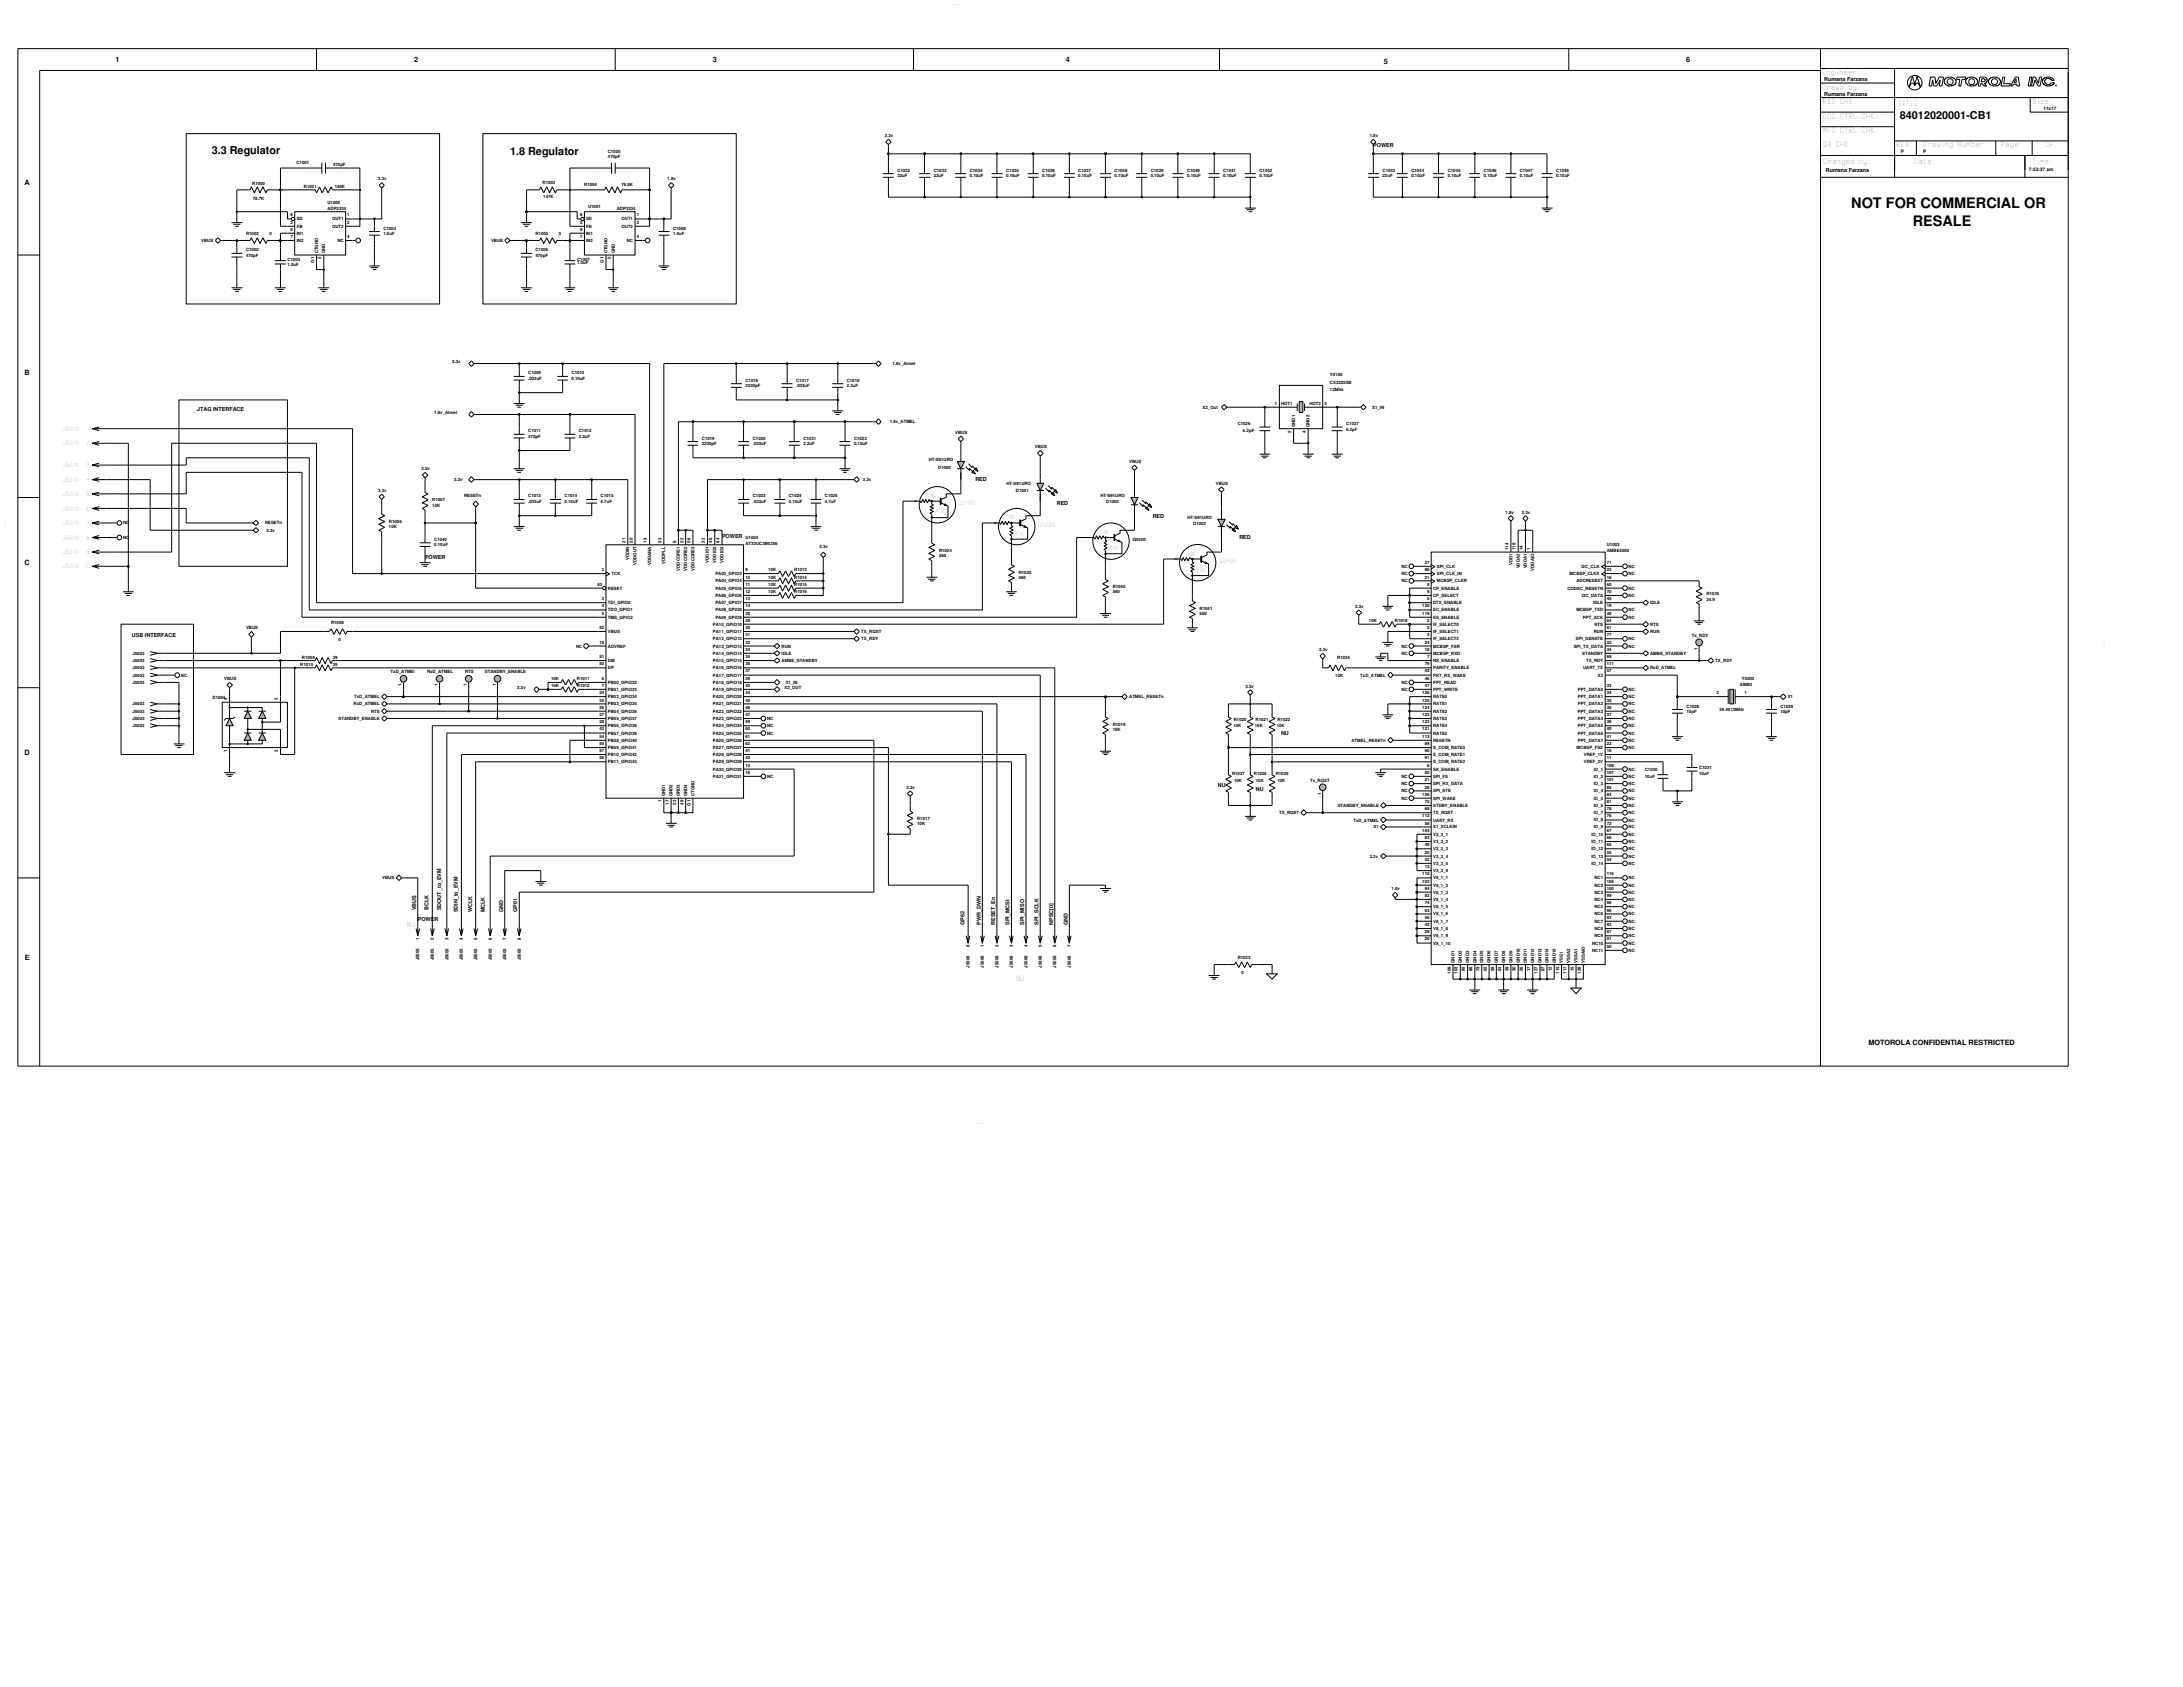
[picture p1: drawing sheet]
<svg xmlns="http://www.w3.org/2000/svg" width="279mm" height="216mm" viewBox="0 0 279 216" stroke-linecap="round" stroke-linejoin="round" font-family="sans-serif">
<defs><g id="words">
<g font-size="1.9">
<text x="236.9" y="26.6">NOT FOR COMMERCIAL OR</text>
<text x="244.8" y="29">RESALE</text>
</g>
<g font-size="1.4">
<text x="243.2" y="15.3">84012020001-CB1</text>
<text x="27.1" y="19.7">3.3 Regulator</text>
<text x="65.3" y="19.9">1.8 Regulator</text>
</g>
<g font-size=".9">
<text x="14.8" y="7.9">1</text>
<text x="53" y="7.9">2</text>
<text x="91.2" y="7.9">3</text>
<text x="136.4" y="7.9">4</text>
<text x="177.1" y="8.2">5</text>
<text x="215.8" y="7.9">6</text>
<text x="3.1" y="23.7">A</text>
<text x="3.1" y="48">B</text>
<text x="3.1" y="72.3">C</text>
<text x="3.1" y="96.7">D</text>
<text x="3.2" y="122.8">E</text>
<text x="239.1" y="133.8">MOTOROLA CONFIDENTIAL RESTRICTED</text>
</g>
<g font-size=".7">
<text x="233.3" y="11.5">Drawn by:</text>
<text x="233.3" y="9.6">Engineer:</text>
<text x="233.5" y="10.4">Rumana Farzana</text>
<text x="233.3" y="13.3">R&amp;D CHK:</text>
<text x="233.3" y="17">MFG CTRL CHK:</text>
<text x="233.3" y="15.2">DOC CTRL CHK:</text>
<text x="233.5" y="12.3">Rumana Farzana</text>
<text x="242.9" y="13.5">TITLE:</text>
<text x="260.2" y="13.3">Size:</text>
<text x="175.8" y="18.8">POWER</text>
<text x="233.4" y="18.9">QA CHK:</text>
<text x="233.4" y="21">Changed by:</text>
<text x="233.7" y="22">Rumana Farzana</text>
<text x="242.8" y="18.9">REV:</text>
<text x="245" y="21">Date:</text>
<text x="246.2" y="18.9">Drawing Number:</text>
<text x="256.2" y="18.9">Page:</text>
<text x="260.2" y="21">Time:</text>
<text x="261.8" y="18.9">Of:</text>
<text x="25.2" y="52.6">JTAG INTERFACE</text>
<text x="124.8" y="61.6">RED</text>
<text x="135.3" y="64.6">RED</text>
<text x="54.4" y="71.5">POWER</text>
<text x="92.4" y="68.8">POWER</text>
<text x="147.5" y="66.3">RED</text>
<text x="158.6" y="69">RED</text>
<text x="16.9" y="81.5">USB INTERFACE</text>
<text x="164" y="94">NU</text>
<text x="155.9" y="100.8">NU</text>
<text x="160.7" y="101.2">NU</text>
<text x="52.1" y="118.6">NU</text>
<text x="53.3" y="116.5" transform="rotate(-90 53.3 116.5)">VBUS</text>
<text x="53.5" y="117.9">POWER</text>
<text x="54.9" y="116.5" transform="rotate(-90 54.9 116.5)">BCLK</text>
<text x="56.5" y="116.5" transform="rotate(-90 56.5 116.5)">SDOUT_to_EVM</text>
<text x="58.6" y="116.8" transform="rotate(-90 58.6 116.8)">SDIN_to_EVM</text>
<text x="60.5" y="116.8" transform="rotate(-90 60.5 116.8)">WCLK</text>
<text x="62.1" y="116.8" transform="rotate(-90 62.1 116.8)">MCLK</text>
<text x="64.4" y="116.8" transform="rotate(-90 64.4 116.8)">GND</text>
<text x="66.2" y="116.8" transform="rotate(-90 66.2 116.8)">GP61</text>
<text x="123.4" y="118.4" transform="rotate(-90 123.4 118.4)">GP62</text>
<text x="125.5" y="118.4" transform="rotate(-90 125.5 118.4)">PWR_DWN</text>
<text x="127.4" y="118.4" transform="rotate(-90 127.4 118.4)">RESET_En</text>
<text x="129.2" y="118.4" transform="rotate(-90 129.2 118.4)">SPI_MCSI</text>
<text x="131.1" y="118.4" transform="rotate(-90 131.1 118.4)">SPI_MISO</text>
<text x="132.9" y="118.4" transform="rotate(-90 132.9 118.4)">SPI_SCLK</text>
<text x="134.8" y="118.4" transform="rotate(-90 134.8 118.4)">NPSC[0]</text>
<text x="136.7" y="118.4" transform="rotate(-90 136.7 118.4)">GND</text>
<text x="130.1" y="125.6">NU</text>
</g>
<g font-size=".6">
<text x="113.2" y="17.5">3.3v</text>
<text x="175.3" y="17.5">1.8v</text>
<text x="261.5" y="14.1">11x17</text>
<text x="32.3" y="23.6">R1000</text>
<text x="37.9" y="21">C1001</text>
<text x="42.6" y="21.2">470pF</text>
<text x="48.4" y="23.1">3.3v</text>
<text x="69.4" y="23.5">R1003</text>
<text x="74.8" y="23.7">R1004</text>
<text x="77.8" y="19.6">C1005</text>
<text x="77.8" y="20.3">470pF</text>
<text x="79.5" y="23.7">76.8K</text>
<text x="85.4" y="23.1">1.8v</text>
<text x="114.9" y="22">C1032</text>
<text x="114.9" y="22.7">22uF</text>
<text x="119.5" y="22">C1033</text>
<text x="119.5" y="22.7">22uF</text>
<text x="124.1" y="22">C1034</text>
<text x="124.1" y="22.7">0.10uF</text>
<text x="128.8" y="22">C1035</text>
<text x="128.8" y="22.7">0.10uF</text>
<text x="133.4" y="22">C1036</text>
<text x="133.4" y="22.7">0.10uF</text>
<text x="138" y="22">C1037</text>
<text x="138" y="22.7">0.10uF</text>
<text x="142.7" y="22">C1038</text>
<text x="142.7" y="22.7">0.10uF</text>
<text x="147.3" y="22.7">0.10uF</text>
<text x="147.3" y="22">C1039</text>
<text x="151.9" y="22">C1049</text>
<text x="151.9" y="22.7">0.10uF</text>
<text x="156.5" y="22">C1041</text>
<text x="156.5" y="22.7">0.10uF</text>
<text x="161.2" y="22">C1042</text>
<text x="161.2" y="22.7">0.10uF</text>
<text x="177" y="22.7">22uF</text>
<text x="177" y="22">C1043</text>
<text x="180.6" y="22">C1044</text>
<text x="180.6" y="22.7">0.10uF</text>
<text x="185.3" y="22.7">0.10uF</text>
<text x="185.3" y="22">C1045</text>
<text x="189.9" y="22">C1046</text>
<text x="189.9" y="22.7">0.10uF</text>
<text x="194.5" y="22">C1047</text>
<text x="194.5" y="22.7">0.10uF</text>
<text x="199.2" y="22">C1048</text>
<text x="199.2" y="22.7">0.10uF</text>
<text x="243.3" y="19.6">P</text>
<text x="246.1" y="19.6">P</text>
<text x="259.7" y="21.9">7:53:37 am</text>
<text x="32.4" y="25.6">78.7K</text>
<text x="37.2" y="27.7">6</text>
<text x="37.2" y="28.6">3</text>
<text x="37.2" y="29.5">8</text>
<text x="38" y="28.2">SD</text>
<text x="38" y="29.1">FB</text>
<text x="38.9" y="24">R1001</text>
<text x="41.9" y="26.2">U1000</text>
<text x="41.9" y="26.8">ADP3334</text>
<text x="42.5" y="29.1">OUT2</text>
<text x="42.5" y="28.2">OUT1</text>
<text x="42.8" y="24">140K</text>
<text x="44.4" y="28.6">2</text>
<text x="44.5" y="27.7">1</text>
<text x="49.1" y="29.4">C1004</text>
<text x="69.5" y="25.4">147K</text>
<text x="74.2" y="29.5">8</text>
<text x="74.2" y="27.7">6</text>
<text x="74.2" y="28.6">3</text>
<text x="75" y="28.2">SD</text>
<text x="75" y="29.1">FB</text>
<text x="75.3" y="26.6">U1001</text>
<text x="79" y="26.8">ADP3334</text>
<text x="79.5" y="28.2">OUT1</text>
<text x="79.5" y="29.1">OUT2</text>
<text x="81.5" y="27.7">1</text>
<text x="81.5" y="28.6">2</text>
<text x="86.1" y="29.4">C1008</text>
<text x="25.8" y="31">VBUS</text>
<text x="31.5" y="30.1">R1002</text>
<text x="31.5" y="32.9">470pF</text>
<text x="31.5" y="32.2">C1002</text>
<text x="34.5" y="30.1">0</text>
<text x="36.8" y="34">1.0uF</text>
<text x="36.8" y="33.4">C1003</text>
<text x="37.2" y="30.5">7</text>
<text x="38" y="30">IN1</text>
<text x="38" y="31">IN2</text>
<text x="40.2" y="33.6" transform="rotate(-90 40.2 33.6)">G1</text>
<text x="40.7" y="32.4" transform="rotate(-90 40.7 32.4)">CTGND</text>
<text x="41.1" y="33.2" transform="rotate(-90 41.1 33.2)">5</text>
<text x="41.6" y="32.4" transform="rotate(-90 41.6 32.4)">GND</text>
<text x="43.2" y="31">NC</text>
<text x="44.5" y="30.5">4</text>
<text x="49.1" y="30.1">1.0uF</text>
<text x="62.8" y="31">VBUS</text>
<text x="68.5" y="30.1">R1005</text>
<text x="68.5" y="32.9">470pF</text>
<text x="68.5" y="32.2">C1006</text>
<text x="71.5" y="30.1">0</text>
<text x="73.9" y="33.4">C1007</text>
<text x="73.9" y="33.8">1.0uF</text>
<text x="74.2" y="30.5">7</text>
<text x="75" y="30">IN1</text>
<text x="75" y="31">IN2</text>
<text x="77.3" y="33.6" transform="rotate(-90 77.3 33.6)">G1</text>
<text x="77.7" y="32.4" transform="rotate(-90 77.7 32.4)">CTGND</text>
<text x="78.2" y="33.2" transform="rotate(-90 78.2 33.2)">5</text>
<text x="78.7" y="32.4" transform="rotate(-90 78.7 32.4)">GND</text>
<text x="80.2" y="31">NC</text>
<text x="81.5" y="30.5">4</text>
<text x="86.1" y="30.1">1.0uF</text>
<text x="57.9" y="46.5">3.3v</text>
<text x="67.6" y="47.9">C1009</text>
<text x="73.2" y="47.9">C1010</text>
<text x="114.2" y="46.7">1.8v_Atmel</text>
<text x="55.6" y="53">1.8v_Atmel</text>
<text x="67.6" y="48.6">.033uF</text>
<text x="73.2" y="48.6">0.10uF</text>
<text x="95.4" y="49.6">2200pF</text>
<text x="95.4" y="48.9">C1016</text>
<text x="101.9" y="49.6">.033uF</text>
<text x="101.9" y="48.9">C1017</text>
<text x="108.4" y="48.9">C1018</text>
<text x="108.4" y="49.6">2.2uF</text>
<text x="153.9" y="52.3">X2_Out</text>
<text x="163.2" y="51.8">1</text>
<text x="164" y="51.8">HOT1</text>
<text x="167.6" y="51.8">HOT2</text>
<text x="169.5" y="51.8">3</text>
<text x="170.2" y="50">12MHz</text>
<text x="170.2" y="49.1">CX3225SB</text>
<text x="170.2" y="48.2">Y0100</text>
<text x="175.6" y="52.3">X1_IN</text>
<text x="67.6" y="56">470pF</text>
<text x="67.6" y="55.3">C1011</text>
<text x="74.1" y="55.3">C1012</text>
<text x="74.1" y="56">2.2uF</text>
<text x="89.8" y="57">2200pF</text>
<text x="89.8" y="56.3">C1019</text>
<text x="96.4" y="57">.033uF</text>
<text x="96.4" y="56.3">C1020</text>
<text x="102.8" y="57">2.2uF</text>
<text x="102.8" y="56.3">C1021</text>
<text x="109.3" y="57">0.10uF</text>
<text x="109.3" y="56.3">C1022</text>
<text x="113.9" y="54.2">1.8v_ATMEL</text>
<text x="118.9" y="59.1">HT-S91URO</text>
<text x="120.1" y="60">D1000</text>
<text x="122.3" y="55.5">VBUS</text>
<text x="132.5" y="57.4">VBUS</text>
<text x="144.5" y="59.2">VBUS</text>
<text x="158.4" y="54.4">C1026</text>
<text x="159.1" y="55.3">6.2pF</text>
<text x="165.3" y="55.4" transform="rotate(-90 165.3 55.4)">2</text>
<text x="165.8" y="54.7" transform="rotate(-90 165.8 54.7)">GND1</text>
<text x="167.1" y="55.4" transform="rotate(-90 167.1 55.4)">4</text>
<text x="167.6" y="54.7" transform="rotate(-90 167.6 54.7)">GND2</text>
<text x="172.3" y="55.1">6.2pF</text>
<text x="172.3" y="54.4">C1027</text>
<text x="11.1" y="61.7">4</text>
<text x="48.4" y="63">3.3v</text>
<text x="53.9" y="60.2">3.3v</text>
<text x="55.3" y="64.9">10K</text>
<text x="55.3" y="64.1">R1007</text>
<text x="58.1" y="61.6">3.3v</text>
<text x="59.4" y="63.6">RESETn</text>
<text x="67.6" y="64.4">.033uF</text>
<text x="67.6" y="63.7">C1013</text>
<text x="72.3" y="64.4">0.10uF</text>
<text x="72.3" y="63.7">C1014</text>
<text x="76.9" y="64.4">4.7uF</text>
<text x="76.9" y="63.7">C1015</text>
<text x="96.4" y="64.4">.033uF</text>
<text x="96.4" y="63.7">C1023</text>
<text x="101" y="64.4">0.10uF</text>
<text x="101" y="63.7">C1024</text>
<text x="105.6" y="64.4">4.7uF</text>
<text x="105.6" y="63.7">C1025</text>
<text x="110.4" y="61.6">3.3v</text>
<text x="122.7" y="64.6">Q0100</text>
<text x="128.8" y="62.1">HT-S91URO</text>
<text x="130" y="63">D1001</text>
<text x="140.8" y="63.7">HT-S91URO</text>
<text x="141.6" y="64.4">D1002</text>
<text x="155.6" y="62">VBUS</text>
<text x="192.7" y="65.7">1.8v</text>
<text x="194.8" y="65.7">3.3v</text>
<text x="15.7" y="69">NC</text>
<text x="15.7" y="67.1">NC</text>
<text x="33.9" y="67.1">RESETn</text>
<text x="34.1" y="68.1">3.3v</text>
<text x="49.8" y="67.6">10K</text>
<text x="49.8" y="66.9">R1006</text>
<text x="55.6" y="69.3">C1040</text>
<text x="55.6" y="69.9">0.10uF</text>
<text x="80.1" y="69.5" transform="rotate(-90 80.1 69.5)">21</text>
<text x="80.5" y="71.7" transform="rotate(-90 80.5 71.7)">VDDIN</text>
<text x="81" y="69.5" transform="rotate(-90 81 69.5)">20</text>
<text x="82.8" y="69.5" transform="rotate(-90 82.8 69.5)">19</text>
<text x="84.7" y="69.5" transform="rotate(-90 84.7 69.5)">53</text>
<text x="86.5" y="69.5" transform="rotate(-90 86.5 69.5)">8</text>
<text x="87.5" y="69.5" transform="rotate(-90 87.5 69.5)">22</text>
<text x="88.4" y="69.5" transform="rotate(-90 88.4 69.5)">56</text>
<text x="90.2" y="69.5" transform="rotate(-90 90.2 69.5)">32</text>
<text x="91.1" y="69.5" transform="rotate(-90 91.1 69.5)">48</text>
<text x="92.1" y="69.5" transform="rotate(-90 92.1 69.5)">64</text>
<text x="95.4" y="69.7">AT32UC3B0256</text>
<text x="95.4" y="69">U1004</text>
<text x="104.9" y="70.1">3.3v</text>
<text x="120.2" y="71.3">560</text>
<text x="120.2" y="70.7">R1024</text>
<text x="132.9" y="67.4">Q0200</text>
<text x="145" y="69.3">Q0300</text>
<text x="152" y="66.5">HT-S91URO</text>
<text x="152.7" y="67.2">D1003</text>
<text x="193.1" y="70.4" transform="rotate(-90 193.1 70.4)">114</text>
<text x="194" y="70.4" transform="rotate(-90 194 70.4)">118</text>
<text x="194.9" y="70.4" transform="rotate(-90 194.9 70.4)">14</text>
<text x="195.8" y="70.4" transform="rotate(-90 195.8 70.4)">1</text>
<text x="205.7" y="70.7">AMBE3000</text>
<text x="205.7" y="69.9">U1003</text>
<text x="76.5" y="75">63</text>
<text x="77" y="73.1">2</text>
<text x="77" y="76.8">3</text>
<text x="77" y="77.7">4</text>
<text x="77.8" y="75.5">RESET</text>
<text x="77.8" y="77.3">TDI_GPIO0</text>
<text x="78.3" y="73.6">TCK</text>
<text x="81.5" y="72.3" transform="rotate(-90 81.5 72.3)">VDDOUT</text>
<text x="83.3" y="72.3" transform="rotate(-90 83.3 72.3)">VDDANA</text>
<text x="85.2" y="72.2" transform="rotate(-90 85.2 72.2)">VDDPLL</text>
<text x="87" y="73" transform="rotate(-90 87 73)">VDDCORE1</text>
<text x="87.9" y="73" transform="rotate(-90 87.9 73)">VDDCORE2</text>
<text x="88.9" y="73" transform="rotate(-90 88.9 73)">VDDCORE3</text>
<text x="90.7" y="72" transform="rotate(-90 90.7 72)">VDDIO1</text>
<text x="91.6" y="73.6">PA03_GPIO3</text>
<text x="91.6" y="74.5">PA04_GPIO4</text>
<text x="91.6" y="75.5">PA05_GPIO5</text>
<text x="91.6" y="76.4">PA06_GPIO6</text>
<text x="91.6" y="77.3">PA07_GPIO7</text>
<text x="91.7" y="72" transform="rotate(-90 91.7 72)">VDDIO2</text>
<text x="92.6" y="72" transform="rotate(-90 92.6 72)">VDDIO3</text>
<text x="95.4" y="73.1">9</text>
<text x="95.4" y="74">10</text>
<text x="95.4" y="75">11</text>
<text x="95.4" y="75.9">12</text>
<text x="95.4" y="76.8">13</text>
<text x="95.4" y="77.7">14</text>
<text x="98.3" y="74">10K</text>
<text x="98.3" y="75.9">10K</text>
<text x="98.3" y="75">10K</text>
<text x="98.3" y="73.1">10K</text>
<text x="101.7" y="75">R1015</text>
<text x="101.7" y="74">R1014</text>
<text x="101.7" y="75.9">R1016</text>
<text x="101.7" y="73.1">R1013</text>
<text x="130.4" y="74.1">560</text>
<text x="130.4" y="73.4">R1025</text>
<text x="142.4" y="75.9">560</text>
<text x="142.4" y="75.3">R1040</text>
<text x="156.1" y="72">Q0400</text>
<text x="173.4" y="77.8">3.3v</text>
<text x="179.4" y="73.6">NC</text>
<text x="179.4" y="74.5">NC</text>
<text x="179.4" y="72.7">NC</text>
<text x="182" y="77.7">120</text>
<text x="182.3" y="72.2">27</text>
<text x="182.3" y="73.1">86</text>
<text x="182.3" y="74">21</text>
<text x="182.7" y="75">8</text>
<text x="182.7" y="75.9">9</text>
<text x="182.7" y="76.8">5</text>
<text x="183.4" y="75.5">CP_ENABLE</text>
<text x="183.4" y="76.4">CP_SELECT</text>
<text x="183.4" y="77.3">DTX_ENABLE</text>
<text x="183.9" y="72.7">SPI_CLK</text>
<text x="183.9" y="73.6">SPI_CLK_IN</text>
<text x="183.9" y="74.5">MCBSP_CLKR</text>
<text x="193.6" y="72.3" transform="rotate(-90 193.6 72.3)">VDD1</text>
<text x="194.5" y="72.7" transform="rotate(-90 194.5 72.7)">VDDA2</text>
<text x="195.4" y="72.7" transform="rotate(-90 195.4 72.7)">VDDA1</text>
<text x="196.4" y="73" transform="rotate(-90 196.4 73)">VDDAIO</text>
<text x="200.6" y="75.5">CODEC_RESETN</text>
<text x="200.9" y="73.6">MCBSP_CLKX</text>
<text x="201.8" y="74.5">ADCRESEXT</text>
<text x="202.4" y="72.7">I2C_CLK</text>
<text x="202.5" y="76.4">I2C_DATA</text>
<text x="203.9" y="77.3">IDLE</text>
<text x="205.7" y="72.2">71</text>
<text x="205.7" y="75.9">70</text>
<text x="205.7" y="76.8">45</text>
<text x="205.7" y="74">16</text>
<text x="205.7" y="75">60</text>
<text x="205.7" y="77.7">19</text>
<text x="205.7" y="73.1">23</text>
<text x="208.4" y="76.4">NC</text>
<text x="208.4" y="75.5">NC</text>
<text x="208.4" y="72.7">NC</text>
<text x="208.4" y="73.6">NC</text>
<text x="211.2" y="77.3">IDLE</text>
<text x="218.4" y="76.9">24.9</text>
<text x="218.4" y="76.2">R1030</text>
<text x="17" y="83.8">J5003</text>
<text x="31.5" y="80.5">VBUS</text>
<text x="42.4" y="79.9">R1008</text>
<text x="43.3" y="82">0</text>
<text x="73.7" y="82.9">NC</text>
<text x="76.7" y="82.4">18</text>
<text x="76.7" y="80.5">52</text>
<text x="77" y="78.7">5</text>
<text x="77.8" y="82.9">ADVREF</text>
<text x="77.8" y="78.3">TDO_GPIO1</text>
<text x="77.8" y="79.2">TMS_GPIO2</text>
<text x="77.8" y="81">VBUS</text>
<text x="91.2" y="83.8">PA14_GPIO14</text>
<text x="91.2" y="80.1">PA10_GPIO10</text>
<text x="91.2" y="81">PA11_GPIO11</text>
<text x="91.2" y="81.9">PA12_GPIO12</text>
<text x="91.2" y="82.9">PA13_GPIO13</text>
<text x="91.6" y="78.3">PA08_GPIO8</text>
<text x="91.6" y="79.2">PA09_GPIO9</text>
<text x="95.4" y="83.3">34</text>
<text x="95.4" y="78.7">28</text>
<text x="95.4" y="79.6">29</text>
<text x="95.4" y="80.5">30</text>
<text x="95.4" y="81.4">31</text>
<text x="95.4" y="82.4">33</text>
<text x="100" y="82.9">RUN</text>
<text x="100" y="83.8">IDLE</text>
<text x="110.2" y="81">TX_RQST</text>
<text x="110.2" y="81.9">TX_RDY</text>
<text x="153.5" y="78.7">560</text>
<text x="153.5" y="78.1">R1041</text>
<text x="168.8" y="83.3">3.3v</text>
<text x="175.2" y="79.6">10K</text>
<text x="178.5" y="79.6">R1018</text>
<text x="179.4" y="82.9">NC</text>
<text x="179.4" y="83.8">NC</text>
<text x="182" y="78.7">119</text>
<text x="182.3" y="83.3">18</text>
<text x="182.3" y="82.4">24</text>
<text x="182.7" y="79.6">2</text>
<text x="182.7" y="80.5">3</text>
<text x="182.7" y="81.4">4</text>
<text x="183.4" y="80.1">IF_SELECT0</text>
<text x="183.4" y="81">IF_SELECT1</text>
<text x="183.4" y="78.3">EC_ENABLE</text>
<text x="183.4" y="79.2">ES_ENABLE</text>
<text x="183.4" y="81.9">IF_SELECT2</text>
<text x="183.4" y="82.9">MCBSP_FSR</text>
<text x="183.4" y="83.8">MCBSP_RXD</text>
<text x="201.4" y="82.9">SPI_TX_DATA</text>
<text x="201.7" y="81.9">SPI_GENSTE</text>
<text x="201.8" y="78.3">MCBSP_TXD</text>
<text x="202.5" y="83.8">STANDBY</text>
<text x="202.6" y="79.2">PPT_ACK</text>
<text x="204" y="81">RUN</text>
<text x="204.1" y="80.1">RTS</text>
<text x="205.7" y="83.3">44</text>
<text x="205.7" y="81.4">77</text>
<text x="205.7" y="82.4">32</text>
<text x="205.7" y="79.6">64</text>
<text x="205.7" y="80.5">61</text>
<text x="205.7" y="78.7">48</text>
<text x="208.4" y="82.9">NC</text>
<text x="208.4" y="79.2">NC</text>
<text x="208.4" y="78.3">NC</text>
<text x="208.4" y="81.9">NC</text>
<text x="211.2" y="83.8">AMBE_STANDBY</text>
<text x="211.2" y="81">RUN</text>
<text x="211.2" y="80.1">RTS</text>
<text x="216.5" y="81.5">Tx_RDY</text>
<text x="217.3" y="83.2" transform="rotate(-90 217.3 83.2)">1</text>
<text x="17" y="87.5">J5003</text>
<text x="17" y="85.7">J5003</text>
<text x="17" y="84.7">J5003</text>
<text x="17" y="86.6">J5003</text>
<text x="23.2" y="86.6">NC</text>
<text x="27.2" y="89.4">D1004</text>
<text x="28.7" y="87.1">VBUS</text>
<text x="29.1" y="89.6" transform="rotate(-90 29.1 89.6)">4</text>
<text x="35.6" y="89.6" transform="rotate(-90 35.6 89.6)">3</text>
<text x="38.4" y="85.2">R1010</text>
<text x="38.7" y="84.3">R1009</text>
<text x="42.6" y="85.2">39</text>
<text x="42.6" y="84.3">39</text>
<text x="45.3" y="89.3">TxD_ATMEL</text>
<text x="50" y="86.1">TxD_ATMEl</text>
<text x="51.4" y="87.9" transform="rotate(-90 51.4 87.9)">1</text>
<text x="54.7" y="86.1">RxD_ATMEL</text>
<text x="56" y="87.9" transform="rotate(-90 56 87.9)">1</text>
<text x="59.5" y="86.1">RTS</text>
<text x="59.7" y="87.9" transform="rotate(-90 59.7 87.9)">1</text>
<text x="62.1" y="86.1">STANDBY_ENABLE</text>
<text x="63.5" y="87.9" transform="rotate(-90 63.5 87.9)">1</text>
<text x="66.2" y="88.2">3.3v</text>
<text x="70.5" y="87.9">10K</text>
<text x="70.5" y="87">10K</text>
<text x="73.8" y="87">R1011</text>
<text x="73.8" y="87.9">R1012</text>
<text x="76.7" y="85.1">50</text>
<text x="76.7" y="88.9">24</text>
<text x="76.7" y="89.8">25</text>
<text x="76.7" y="84.2">51</text>
<text x="77" y="87">6</text>
<text x="77" y="87.9">7</text>
<text x="77.8" y="85.7">DP</text>
<text x="77.8" y="87.5">PB00_GPIO32</text>
<text x="77.8" y="88.4">PB01_GPIO33</text>
<text x="77.8" y="89.3">PB02_GPIO34</text>
<text x="77.8" y="84.7">DM</text>
<text x="91.2" y="84.7">PA15_GPIO15</text>
<text x="91.2" y="85.7">PA16_GPIO16</text>
<text x="91.2" y="86.6">PA17_GPIO17</text>
<text x="91.2" y="87.5">PA18_GPIO18</text>
<text x="91.2" y="88.4">PA19_GPIO19</text>
<text x="91.2" y="89.3">PA20_GPIO20</text>
<text x="95.4" y="84.2">35</text>
<text x="95.4" y="85.1">36</text>
<text x="95.4" y="86.1">37</text>
<text x="95.4" y="87">39</text>
<text x="95.4" y="87.9">40</text>
<text x="95.4" y="88.9">44</text>
<text x="95.4" y="89.8">45</text>
<text x="100" y="84.7">AMBE_STANDBY</text>
<text x="100.4" y="88.2">X2_OUT</text>
<text x="100.6" y="87.5">X1_IN</text>
<text x="144.5" y="89.3">ATMEL_RESETn</text>
<text x="159.4" y="88">3.3v</text>
<text x="170.9" y="86.6">10K</text>
<text x="171.2" y="84.3">R1034</text>
<text x="174.1" y="86.6">TxD_ATMEL</text>
<text x="179.4" y="87.5">NC</text>
<text x="179.4" y="88.4">NC</text>
<text x="182" y="88.9">126</text>
<text x="182" y="89.8">125</text>
<text x="182.3" y="85.1">79</text>
<text x="182.3" y="86.1">43</text>
<text x="182.3" y="87">46</text>
<text x="182.3" y="87.9">47</text>
<text x="182.7" y="84.2">7</text>
<text x="183.4" y="87.5">PPT_READ</text>
<text x="183.4" y="88.4">PPT_WRITE</text>
<text x="183.4" y="84.7">NS_ENABLE</text>
<text x="183.4" y="85.7">PARITY_ENABLE</text>
<text x="183.4" y="86.6">PKT_RX_WAKE</text>
<text x="183.4" y="89.3">RATE0</text>
<text x="201.9" y="88.4">PPT_DATA0</text>
<text x="201.9" y="89.3">PPT_DATA1</text>
<text x="202.6" y="85.7">UART_TX</text>
<text x="203" y="84.7">TX_RDY</text>
<text x="204.5" y="86.6">X2</text>
<text x="205.7" y="86.1">57</text>
<text x="205.7" y="85.1">111</text>
<text x="205.7" y="84.2">69</text>
<text x="205.7" y="87.9">33</text>
<text x="205.7" y="88.9">34</text>
<text x="205.7" y="89.8">35</text>
<text x="208.4" y="89.3">NC</text>
<text x="208.4" y="88.4">NC</text>
<text x="211.2" y="85.7">RxD_ATMEL</text>
<text x="219.5" y="84.7">TX_RDY</text>
<text x="219.7" y="88.9">2</text>
<text x="222.7" y="87.8">ABM3</text>
<text x="222.9" y="87.1">Y0200</text>
<text x="223.3" y="88.9">1</text>
<text x="228.8" y="89.3">X1</text>
<text x="17" y="91.2">J5003</text>
<text x="17" y="93.1">J5003</text>
<text x="17" y="92.1">J5003</text>
<text x="17" y="90.3">J5003</text>
<text x="43.3" y="92.1">STANDBY_ENABLE</text>
<text x="45.3" y="90.3">RxD_ATMEL</text>
<text x="47.5" y="91.2">RTS</text>
<text x="76.7" y="90.7">26</text>
<text x="76.7" y="91.7">27</text>
<text x="76.7" y="92.6">38</text>
<text x="76.7" y="93.5">43</text>
<text x="76.7" y="94.4">54</text>
<text x="76.7" y="95.3">55</text>
<text x="77.8" y="90.3">PB03_GPIO35</text>
<text x="77.8" y="91.2">PB04_GPIO36</text>
<text x="77.8" y="92.1">PB05_GPIO37</text>
<text x="77.8" y="93.1">PB06_GPIO38</text>
<text x="77.8" y="94">PB07_GPIO39</text>
<text x="77.8" y="94.9">PB08_GPIO40</text>
<text x="77.8" y="95.9">PB09_GPIO41</text>
<text x="91.2" y="91.2">PA22_GPIO22</text>
<text x="91.2" y="92.1">PA23_GPIO23</text>
<text x="91.2" y="93.1">PA24_GPIO24</text>
<text x="91.2" y="94">PA25_GPIO25</text>
<text x="91.2" y="94.9">PA26_GPIO26</text>
<text x="91.2" y="95.9">PA27_GPIO27</text>
<text x="91.2" y="90.3">PA21_GPIO21</text>
<text x="95.4" y="90.7">46</text>
<text x="95.4" y="91.7">47</text>
<text x="95.4" y="92.6">59</text>
<text x="95.4" y="93.5">60</text>
<text x="95.4" y="94.4">61</text>
<text x="95.4" y="95.3">62</text>
<text x="98.2" y="94">NC</text>
<text x="98.2" y="92.1">NC</text>
<text x="98.2" y="93.1">NC</text>
<text x="142.4" y="93.6">10K</text>
<text x="142.4" y="92.9">R1019</text>
<text x="157.9" y="93">10K</text>
<text x="157.9" y="92.3">R1020</text>
<text x="160.6" y="93">10K</text>
<text x="160.7" y="92.3">R1021</text>
<text x="163.4" y="93">10K</text>
<text x="163.5" y="92.3">R1022</text>
<text x="173" y="94.9">ATMEL_RESETn</text>
<text x="182" y="90.7">124</text>
<text x="182" y="91.7">123</text>
<text x="182" y="92.6">122</text>
<text x="182" y="93.5">121</text>
<text x="182" y="94.4">113</text>
<text x="182.3" y="95.3">89</text>
<text x="183.4" y="95.9">S_COM_RATE0</text>
<text x="183.4" y="90.3">RATE1</text>
<text x="183.4" y="91.2">RATE2</text>
<text x="183.4" y="92.1">RATE3</text>
<text x="183.4" y="93.1">RATE4</text>
<text x="183.4" y="94">RATE5</text>
<text x="183.4" y="94.9">RESETN</text>
<text x="201.8" y="95.9">MCBSP_FSX</text>
<text x="201.9" y="91.2">PPT_DATA3</text>
<text x="201.9" y="92.1">PPT_DATA4</text>
<text x="201.9" y="93.1">PPT_DATA5</text>
<text x="201.9" y="94">PPT_DATA6</text>
<text x="201.9" y="94.9">PPT_DATA7</text>
<text x="201.9" y="90.3">PPT_DATA2</text>
<text x="205.7" y="91.7">37</text>
<text x="205.7" y="92.6">38</text>
<text x="205.7" y="93.5">40</text>
<text x="205.7" y="94.4">41</text>
<text x="205.7" y="90.7">36</text>
<text x="205.7" y="95.3">22</text>
<text x="208.4" y="92.1">NC</text>
<text x="208.4" y="91.2">NC</text>
<text x="208.4" y="90.3">NC</text>
<text x="208.4" y="95.9">NC</text>
<text x="208.4" y="94">NC</text>
<text x="208.4" y="93.1">NC</text>
<text x="208.4" y="94.9">NC</text>
<text x="215.9" y="91.3">10pF</text>
<text x="215.9" y="90.6">C1028</text>
<text x="220.1" y="90.9">29.4912MHz</text>
<text x="227.9" y="90.6">C1029</text>
<text x="227.9" y="91.3">10pF</text>
<text x="29.1" y="96.2" transform="rotate(-90 29.1 96.2)">1</text>
<text x="35.6" y="96.2" transform="rotate(-90 35.6 96.2)">2</text>
<text x="76.7" y="96.3">57</text>
<text x="76.7" y="97.2">58</text>
<text x="77.8" y="96.8">PB10_GPIO42</text>
<text x="77.8" y="97.7">PB11_GPIO43</text>
<text x="85.2" y="101.9" transform="rotate(-90 85.2 101.9)">GND1</text>
<text x="86.1" y="101.9" transform="rotate(-90 86.1 101.9)">GND2</text>
<text x="87" y="101.9" transform="rotate(-90 87 101.9)">GND3</text>
<text x="87.9" y="101.9" transform="rotate(-90 87.9 101.9)">GND4</text>
<text x="88.9" y="101.9" transform="rotate(-90 88.9 101.9)">CTGND</text>
<text x="91.2" y="96.8">PA28_GPIO28</text>
<text x="91.2" y="97.7">PA29_GPIO29</text>
<text x="91.2" y="98.6">PA30_GPIO30</text>
<text x="91.2" y="99.5">PA31_GPIO31</text>
<text x="95.4" y="96.3">41</text>
<text x="95.4" y="97.2">42</text>
<text x="95.4" y="98.1">15</text>
<text x="95.4" y="99.1">16</text>
<text x="98.2" y="99.5">NC</text>
<text x="116" y="100.9">3.3v</text>
<text x="157.7" y="99.1">R1027</text>
<text x="157.9" y="100.1">10K</text>
<text x="160.5" y="99.1">R1028</text>
<text x="160.7" y="100.1">10K</text>
<text x="163.3" y="99.1">R1029</text>
<text x="163.5" y="100.1">10K</text>
<text x="167.7" y="100.1">Tx_RQST</text>
<text x="169.1" y="101.7" transform="rotate(-90 169.1 101.7)">1</text>
<text x="179.4" y="99.5">NC</text>
<text x="179.4" y="101.4">NC</text>
<text x="179.4" y="100.5">NC</text>
<text x="182" y="101.8">106</text>
<text x="182.3" y="96.3">90</text>
<text x="182.3" y="97.2">91</text>
<text x="182.3" y="99.1">80</text>
<text x="182.3" y="100">31</text>
<text x="182.3" y="100.9">28</text>
<text x="182.7" y="98.1">6</text>
<text x="183.4" y="96.8">S_COM_RATE1</text>
<text x="183.4" y="97.7">S_COM_RATE2</text>
<text x="183.4" y="98.6">SK_ENABLE</text>
<text x="183.4" y="99.5">SPI_FS</text>
<text x="183.4" y="100.5">SPI_RX_DATA</text>
<text x="183.4" y="101.4">SPI_STE</text>
<text x="202.7" y="96.8">VREF_1V</text>
<text x="202.7" y="97.7">VREF_2V</text>
<text x="204" y="98.6">IO_1</text>
<text x="204" y="99.5">IO_2</text>
<text x="204" y="100.5">IO_3</text>
<text x="204" y="101.4">IO_4</text>
<text x="205.7" y="96.3">10</text>
<text x="205.7" y="97.2">11</text>
<text x="205.7" y="98.1">108</text>
<text x="205.7" y="99.1">107</text>
<text x="205.7" y="100">101</text>
<text x="205.7" y="100.9">85</text>
<text x="205.7" y="101.8">84</text>
<text x="208.4" y="98.6">NC</text>
<text x="208.4" y="101.4">NC</text>
<text x="208.4" y="100.5">NC</text>
<text x="208.4" y="99.5">NC</text>
<text x="210.5" y="98.7">C1030</text>
<text x="210.5" y="99.6">10uF</text>
<text x="217.5" y="98.4">C1031</text>
<text x="217.5" y="99.1">10uF</text>
<text x="84.7" y="102.7" transform="rotate(-90 84.7 102.7)">1</text>
<text x="85.6" y="103" transform="rotate(-90 85.6 103)">17</text>
<text x="86.5" y="103" transform="rotate(-90 86.5 103)">23</text>
<text x="87.5" y="103" transform="rotate(-90 87.5 103)">49</text>
<text x="88.4" y="103.1" transform="rotate(-90 88.4 103.1)">G1</text>
<text x="117.4" y="104.9">R1017</text>
<text x="117.4" y="105.6">10K</text>
<text x="163.7" y="104.2">TX_RQST</text>
<text x="171.2" y="103.3">STANDBY_ENABLE</text>
<text x="173.2" y="105.1">TxD_ATMEL</text>
<text x="175.8" y="106">X1</text>
<text x="179.4" y="102.3">NC</text>
<text x="182" y="104.6">112</text>
<text x="182" y="106.5">104</text>
<text x="182.3" y="105.5">58</text>
<text x="182.3" y="107.4">83</text>
<text x="182.3" y="102.7">75</text>
<text x="182.3" y="103.7">68</text>
<text x="183.4" y="106">X1_XCLKIN</text>
<text x="183.4" y="107">V3_3_1</text>
<text x="183.4" y="107.9">V3_3_2</text>
<text x="183.4" y="103.3">STDBY_ENABLE</text>
<text x="183.4" y="104.2">TX_RQST</text>
<text x="183.4" y="105.1">UART_RX</text>
<text x="183.4" y="102.3">SPI_WAKE</text>
<text x="203.7" y="107">IO_10</text>
<text x="203.7" y="107.9">IO_11</text>
<text x="204" y="102.3">IO_5</text>
<text x="204" y="103.3">IO_6</text>
<text x="204" y="104.2">IO_7</text>
<text x="204" y="105.1">IO_8</text>
<text x="204" y="106">IO_9</text>
<text x="205.7" y="106.5">67</text>
<text x="205.7" y="107.4">66</text>
<text x="205.7" y="102.7">81</text>
<text x="205.7" y="103.7">78</text>
<text x="205.7" y="104.6">76</text>
<text x="205.7" y="105.5">72</text>
<text x="208.4" y="106">NC</text>
<text x="208.4" y="105.1">NC</text>
<text x="208.4" y="102.3">NC</text>
<text x="208.4" y="103.3">NC</text>
<text x="208.4" y="107.9">NC</text>
<text x="208.4" y="107">NC</text>
<text x="208.4" y="104.2">NC</text>
<text x="48.9" y="112.5">VBUS</text>
<text x="175.3" y="109.7">3.3v</text>
<text x="178.1" y="113.9">1.8v</text>
<text x="182" y="112">110</text>
<text x="182" y="112.9">102</text>
<text x="182.3" y="113.9">94</text>
<text x="182.3" y="108.3">49</text>
<text x="182.3" y="109.3">25</text>
<text x="182.3" y="110.2">52</text>
<text x="182.3" y="111.1">13</text>
<text x="183.4" y="113.5">V8_1_2</text>
<text x="183.4" y="108.8">V3_3_3</text>
<text x="183.4" y="109.7">V3_3_4</text>
<text x="183.4" y="110.7">V3_3_5</text>
<text x="183.4" y="111.6">V3_3_6</text>
<text x="183.4" y="112.5">V8_1_1</text>
<text x="203.7" y="108.8">IO_12</text>
<text x="203.7" y="109.7">IO_13</text>
<text x="203.7" y="110.7">IO_14</text>
<text x="204.1" y="112.5">NC1</text>
<text x="204.1" y="113.5">NC2</text>
<text x="205.7" y="108.3">65</text>
<text x="205.7" y="109.3">55</text>
<text x="205.7" y="110.2">54</text>
<text x="205.7" y="112">116</text>
<text x="205.7" y="112.9">105</text>
<text x="205.7" y="113.9">100</text>
<text x="208.4" y="110.7">NC</text>
<text x="208.4" y="109.7">NC</text>
<text x="208.4" y="112.5">NC</text>
<text x="208.4" y="113.5">NC</text>
<text x="208.4" y="108.8">NC</text>
<text x="182.3" y="119.4">29</text>
<text x="182.3" y="114.8">82</text>
<text x="182.3" y="115.7">74</text>
<text x="182.3" y="116.7">63</text>
<text x="182.3" y="117.6">56</text>
<text x="182.3" y="118.5">42</text>
<text x="183.4" y="119">V8_1_8</text>
<text x="183.4" y="120">V8_1_9</text>
<text x="183.4" y="114.4">V8_1_3</text>
<text x="183.4" y="115.3">V8_1_4</text>
<text x="183.4" y="116.2">V8_1_5</text>
<text x="183.4" y="117.2">V8_1_6</text>
<text x="183.4" y="118.1">V8_1_7</text>
<text x="204.1" y="120">NC9</text>
<text x="204.1" y="114.4">NC3</text>
<text x="204.1" y="115.3">NC4</text>
<text x="204.1" y="116.2">NC5</text>
<text x="204.1" y="117.2">NC6</text>
<text x="204.1" y="118.1">NC7</text>
<text x="204.1" y="119">NC8</text>
<text x="205.7" y="114.8">99</text>
<text x="205.7" y="115.7">98</text>
<text x="205.7" y="116.7">96</text>
<text x="205.7" y="117.6">93</text>
<text x="205.7" y="118.5">92</text>
<text x="205.7" y="119.4">87</text>
<text x="208.4" y="120">NC</text>
<text x="208.4" y="117.2">NC</text>
<text x="208.4" y="119">NC</text>
<text x="208.4" y="115.3">NC</text>
<text x="208.4" y="114.4">NC</text>
<text x="208.4" y="116.2">NC</text>
<text x="208.4" y="118.1">NC</text>
<text x="53.7" y="122.9" transform="rotate(-90 53.7 122.9)">J5005</text>
<text x="53.7" y="120.3" transform="rotate(-90 53.7 120.3)">1</text>
<text x="55.5" y="122.9" transform="rotate(-90 55.5 122.9)">J5005</text>
<text x="55.5" y="120.3" transform="rotate(-90 55.5 120.3)">2</text>
<text x="57.4" y="122.9" transform="rotate(-90 57.4 122.9)">J5005</text>
<text x="57.4" y="120.3" transform="rotate(-90 57.4 120.3)">3</text>
<text x="59.2" y="122.9" transform="rotate(-90 59.2 122.9)">J5005</text>
<text x="59.2" y="120.3" transform="rotate(-90 59.2 120.3)">4</text>
<text x="61.1" y="122.9" transform="rotate(-90 61.1 122.9)">J5005</text>
<text x="61.1" y="120.3" transform="rotate(-90 61.1 120.3)">5</text>
<text x="62.9" y="122.9" transform="rotate(-90 62.9 122.9)">J5005</text>
<text x="62.9" y="120.3" transform="rotate(-90 62.9 120.3)">6</text>
<text x="64.8" y="122.9" transform="rotate(-90 64.8 122.9)">J5005</text>
<text x="64.8" y="120.3" transform="rotate(-90 64.8 120.3)">7</text>
<text x="66.7" y="122.9" transform="rotate(-90 66.7 122.9)">J5005</text>
<text x="66.7" y="120.3" transform="rotate(-90 66.7 120.3)">8</text>
<text x="124.1" y="123.8" transform="rotate(-90 124.1 123.8)">J5006</text>
<text x="124.1" y="121.2" transform="rotate(-90 124.1 121.2)">8</text>
<text x="125.9" y="123.8" transform="rotate(-90 125.9 123.8)">J5006</text>
<text x="125.9" y="121.2" transform="rotate(-90 125.9 121.2)">1</text>
<text x="127.8" y="123.8" transform="rotate(-90 127.8 123.8)">J5006</text>
<text x="127.8" y="121.2" transform="rotate(-90 127.8 121.2)">2</text>
<text x="129.6" y="123.8" transform="rotate(-90 129.6 123.8)">J5006</text>
<text x="129.6" y="121.2" transform="rotate(-90 129.6 121.2)">3</text>
<text x="131.5" y="123.8" transform="rotate(-90 131.5 123.8)">J5006</text>
<text x="131.5" y="121.2" transform="rotate(-90 131.5 121.2)">4</text>
<text x="133.3" y="123.8" transform="rotate(-90 133.3 123.8)">J5006</text>
<text x="133.3" y="121.2" transform="rotate(-90 133.3 121.2)">5</text>
<text x="135.2" y="123.8" transform="rotate(-90 135.2 123.8)">J5006</text>
<text x="135.2" y="121.2" transform="rotate(-90 135.2 121.2)">6</text>
<text x="137.1" y="123.8" transform="rotate(-90 137.1 123.8)">J5006</text>
<text x="137.1" y="121.2" transform="rotate(-90 137.1 121.2)">7</text>
<text x="158.4" y="122.8">R1023</text>
<text x="158.9" y="124.6">0</text>
<text x="182.3" y="120.4">20</text>
<text x="183.4" y="120.9">V8_1_10</text>
<text x="185.7" y="124.6" transform="rotate(-90 185.7 124.6)">109</text>
<text x="186.2" y="123.2" transform="rotate(-90 186.2 123.2)">GND1</text>
<text x="186.6" y="124.6" transform="rotate(-90 186.6 124.6)">103</text>
<text x="187.1" y="123.2" transform="rotate(-90 187.1 123.2)">GND2</text>
<text x="187.5" y="124.3" transform="rotate(-90 187.5 124.3)">95</text>
<text x="188" y="123.2" transform="rotate(-90 188 123.2)">GND3</text>
<text x="188.4" y="124.3" transform="rotate(-90 188.4 124.3)">88</text>
<text x="189" y="123.2" transform="rotate(-90 189 123.2)">GND4</text>
<text x="189.4" y="124.3" transform="rotate(-90 189.4 124.3)">73</text>
<text x="189.8" y="123.2" transform="rotate(-90 189.8 123.2)">GND5</text>
<text x="190.3" y="124.3" transform="rotate(-90 190.3 124.3)">62</text>
<text x="190.8" y="123.2" transform="rotate(-90 190.8 123.2)">GND6</text>
<text x="191.2" y="124.3" transform="rotate(-90 191.2 124.3)">59</text>
<text x="191.7" y="123.2" transform="rotate(-90 191.7 123.2)">GND7</text>
<text x="192.2" y="124.3" transform="rotate(-90 192.2 124.3)">53</text>
<text x="192.6" y="123.2" transform="rotate(-90 192.6 123.2)">GND8</text>
<text x="193.1" y="124.3" transform="rotate(-90 193.1 124.3)">39</text>
<text x="193.6" y="123.2" transform="rotate(-90 193.6 123.2)">GND9</text>
<text x="194" y="124.3" transform="rotate(-90 194 124.3)">30</text>
<text x="194.5" y="123.2" transform="rotate(-90 194.5 123.2)">GND10</text>
<text x="194.9" y="124.3" transform="rotate(-90 194.9 124.3)">26</text>
<text x="195.4" y="123.2" transform="rotate(-90 195.4 123.2)">GND11</text>
<text x="195.8" y="124.3" transform="rotate(-90 195.8 124.3)">17</text>
<text x="196.4" y="123.2" transform="rotate(-90 196.4 123.2)">GND12</text>
<text x="196.8" y="124.6" transform="rotate(-90 196.8 124.6)">127</text>
<text x="197.3" y="123.2" transform="rotate(-90 197.3 123.2)">GND13</text>
<text x="197.7" y="124.3" transform="rotate(-90 197.7 124.3)">97</text>
<text x="198.2" y="123.2" transform="rotate(-90 198.2 123.2)">GND14</text>
<text x="198.6" y="124.3" transform="rotate(-90 198.6 124.3)">12</text>
<text x="199.1" y="123.2" transform="rotate(-90 199.1 123.2)">GND15</text>
<text x="199.6" y="124.6" transform="rotate(-90 199.6 124.6)">115</text>
<text x="200" y="123.2" transform="rotate(-90 200 123.2)">VSS1</text>
<text x="200.5" y="124.6" transform="rotate(-90 200.5 124.6)">117</text>
<text x="201" y="123.2" transform="rotate(-90 201 123.2)">VSSA2</text>
<text x="201.4" y="124.3" transform="rotate(-90 201.4 124.3)">15</text>
<text x="201.9" y="123.2" transform="rotate(-90 201.9 123.2)">VSSA1</text>
<text x="202.3" y="124.6" transform="rotate(-90 202.3 124.6)">128</text>
<text x="202.8" y="123.2" transform="rotate(-90 202.8 123.2)">VSSAIO</text>
<text x="203.8" y="120.9">NC10</text>
<text x="203.8" y="121.8">NC11</text>
<text x="205.7" y="120.4">51</text>
<text x="205.7" y="121.3">50</text>
<text x="208.4" y="120.9">NC</text>
<text x="208.4" y="121.8">NC</text>
</g>
</g></defs>
<g fill="none" stroke="#000" stroke-width=".13">
<path d="M181 74.3h.4M19.2 87.1l1 .2h.8M19.2 92.6l1 .3h.8M20.2 87.3l-1 .2M20.2 92.9l-1 .2"/>
<circle cx="180.6" cy="74.3" r=".3"/>
</g>
<path d="M157.7 67.9l.2-.3 .3 .5z" fill="#b3b3b3"/>
<path d="M156.3 67.9v.9M157.7 67.9l.2-.3 .3 .5z" fill="none" stroke="#000" stroke-width=".13"/>
<path d="M155.9 66.5h.9l-.5 .9z" fill="#b3b3b3"/>
<path d="M155.9 66.5h.9l-.5 .9zM155.9 67.4h.9M156.3 67.4v1.4" fill="none" stroke="#000" stroke-width=".13"/>
<path d="M158 67.5l.3-.2 .2 .4z" fill="#b3b3b3"/>
<g fill="none" stroke="#000" stroke-width=".13">
<path d="M35.2 36.8h1.4M35.4 37h.9M35.6 37.3h.5M35.9 36.4v.4M66.7 28.5h1.4M66.9 28.7h1M67.1 29h.5M67.4 28v.5M72.3 36.8h1.3M72.5 37h.9M72.7 37.3h.5M72.9 36.4v.4"/>
<path d="M73.9 29h.9M73.9 29.8h.9M73.9 28h.4M73.9 30.8h.9M74.8 27.1h6.5v5.5h-6.5zM77.6 32.6v1M78.5 32.6v1M81.3 29h.9M81.3 28h.9M81.3 30.8h.9M122.3 22.2h1.4M122.3 22.7h1.4"/>
<path d="M123 20.6v1.6M123 22.7v1.6M145.4 22.2h1.4M145.4 22.7h1.4M146.1 20.6v1.6M146.1 22.7v1.6M192.7 22.2h1.4M192.7 22.7h1.4M193.4 20.6v1.6M193.4 22.7v1.6M11.8 59.5h1.8M11.8 56.7h1.8"/>
<path d="M12.7 59.3l-.9 .2 .9 .2M12.7 56.5l-.9 .2 .9 .3M65.7 55.6h1.4M65.7 56h1.4M66.5 54v1.6M66.5 56v1.7M71.3 48.2h1.4M71.3 48.6h1.4M72 46.5v1.7M72 48.6v1.7M123 55.8l.3 .4-.3 .3-.4-.3zM123 56.5v.2"/>
<path d="M133.1 57.7l.4 .3-.3 .4-.4-.4zM133.1 58.4v.2M11.8 72.5h1.8M11.8 66.9h1.8M11.8 63.2h1.8M12.7 72.3l-.9 .2 .9 .2M12.7 66.7l-.9 .2 .9 .3M12.7 63l-.9 .2 .9 .3M98.9 73.4h.7l.2-.3 .4 .7 .3-.7 .4 .7 .4-.7 .3 .7 .3-.4h.7M152.6 79.9v.4M156.3 65.1v1.4M157 67.1l.4 .5v-.2l.5 .4"/>
<path d="M157.3 66.8l.5 .4v-.2l.4 .5M158 67.5l.3-.2 .2 .4zM22.2 95.2h1.4M22.4 95.4h1M22.7 95.7h.5M22.9 94.7v.5M98.9 82.7h.2M99.4 82.3l.4 .4-.4 .3-.3-.3zM151.9 80.3h1.4M152.1 80.6h1M152.4 80.8h.5M157.2 91v.8l.4 .1-.7 .4 .7 .4-.7 .3 .7 .4-.7 .4 .3 .2v.7"/>
<path d="M157.2 98.4v.8l.4 .2-.7 .3 .7 .4-.7 .4 .7 .3-.7 .4 .3 .2v.8M176 84.1h1.4M176.2 84.3h1M176.5 84.5h.5M176.7 83.6v.5M210.1 80.8h.2M210.3 80.8l.4-.3 .3 .3-.3 .4zM221.2 88.2v1.9M222.1 88.2v1.9M226 94.3h1.4M226.3 94.5h.9M226.5 94.7h.4"/>
<path d="M226.7 93.8v.5M64.4 118.8l.2 1M64.6 117.9v1.9l.2-1M85.2 105.4h1.4M85.4 105.6h1M85.7 105.8h.4M85.9 104.9v.5M176.7 105.8l.3-.3 .4 .3-.4 .4zM177.4 105.8h.2M207.3 115.1h.3M207.3 102.2h.3M207.3 103.1h.3"/>
<path d="M207.3 107.7h.3"/>
<circle cx="74.5" cy="28" r=".21"/>
<circle cx="208" cy="102.2" r=".3"/>
<circle cx="208" cy="103.1" r=".3"/>
<circle cx="208" cy="115.1" r=".3"/>
<circle cx="208" cy="107.7" r=".3"/>
</g>
<path d="M221.4 88.2h.5v1.9h-.5z" fill-rule="evenodd" fill="#b3b3b3"/>
<g fill="none" stroke="#000" stroke-width=".13">
<path d="M178.8 22.2h1.4M178.8 22.7h1.4M179.5 20.6v1.6M179.5 22.7v1.6M107.4 60h1.4M108.2 59.5v.5M161.2 58.1h1.4M161.4 58.4h.9M161.6 58.6h.5M161.9 57.7v.4M162.8 52.1h.9M163.7 49.3h5.6v5.6h-5.6z"/>
<path d="M165.6 54.9v.9M166 51.6v1M167 51.6v1M169.3 52.1h.9M107.7 60.2h.9M107.9 60.5h.5M32.2 80.8l.3 .4-.3 .3-.4-.3zM32.2 81.5v.2M181 82.7h.4M219.3 89.2h1.9M221.4 88.2h.5v1.9h-.5zM222.1 89.2h1.8"/>
<path d="M66.5 117.9v1.9l-.3-1M66.7 118.8l-.2 1M116.5 103.1v.7l.3 .2-.7 .4 .7 .3-.7 .4 .7 .4-.7 .3 .4 .2v.8M132.9 119.8l.2 .9M133.1 118.8v1.9l.3-.9M136.9 118.8v1.9l-.2-.9M137.1 119.8l-.2 .9M191.8 126.7h1.4M192 126.9h.9M192.2 127.2h.5M192.4 126.2v.5"/>
<circle cx="180.6" cy="82.7" r=".3"/>
</g>
<path d="M166.3 51.4h.5v1.4h-.5z" fill-rule="evenodd" fill="#b3b3b3"/>
<g fill="none" stroke="#000" stroke-width=".13">
<path d="M29.6 36.8h1.4M29.8 37h1M30.1 37.3h.5M30.3 36.4v.4M66.7 36.8h1.4M66.9 37h1M67.1 37.3h.5M67.4 36.4v.4M68.3 24.3h.7l.2-.4 .4 .8 .4-.8 .4 .8 .3-.8 .4 .8 .2-.4h.7M68.3 30.8h.7l.2-.4 .4 .8 .4-.8 .4 .8 .3-.8 .4 .8 .2-.4h.7M85.9 24.1v.2M85.9 23.4l.4 .3-.4 .4-.3-.4z"/>
<path d="M113 22.2h1.4M113 22.7h1.4M113.7 20.6v1.6M113.7 22.7v1.6M140.8 22.2h1.4M140.8 22.7h1.4M141.5 20.6v1.6M141.5 22.7v1.6M183.4 22.2h1.4M183.4 22.7h1.4M184.1 20.6v1.6M184.1 22.7v1.6"/>
<path d="M60 46.5l.3-.3 .4 .3-.4 .4zM60.7 46.5h.2M65.7 51.6h1.4M66 51.9h.9M66.2 52.1h.5M66.5 51.2v.4M88 56.5h1.4M88 57h1.4M88.7 54.9v1.6M88.7 57v1.6M93.6 49.1h1.4M93.6 49.6h1.4"/>
<path d="M94.2 47.5v1.6M94.2 49.6v1.6M107.4 56.5h1.4M107.4 57h1.4M108.2 54.9v1.6M108.2 57v1.6M111.8 54h.3M112.4 53.6l.4 .4-.4 .3-.3-.3zM161.2 54.7h1.4M161.2 55.1h1.4M161.9 53v1.7M161.9 55.1v1.6"/>
<path d="M163.7 52.1h2.3M166.3 51.4h.5v1.4h-.5zM167 52.1h2.3M167.4 54.9v.9M170.4 58.1h1.4M170.4 54.7h1.4M170.4 55.1h1.4M170.7 58.4h.9M170.9 58.6h.5M171.2 53v1.7M171.2 55.1v1.6M171.2 57.7v.4"/>
<path d="M11.8 65.1h1.8M12.7 64.9l-.9 .2 .9 .2M14.6 68.8h.3M60.3 61l.4 .4-.4 .3-.3-.3zM60.7 61.4h.2M60.9 64.1l.4 .4-.4 .4-.4-.4zM60.9 64.9v.2M70.4 63.9h1.4M70.4 64.4h1.4M71.1 62.3v1.6M71.1 64.4v1.6M76.6 75.3h.5"/>
<path d="M76.6 73.4h1M76.6 77.1h1M76.6 79h1M76.6 78.1h1M77.6 69.7h17.6v32.5h-17.6zM77.6 73.2l.4 .2-.4 .3M80.3 68.8v.9M81.3 68.8v.9M83.1 68.8v.9M85 68.8v.9M86.8 68.8v.9M87.8 68.8v.9"/>
<path d="M88.7 68.8v.9M90.6 68.8v.9M91.5 68.8v.9M92.4 68.8v.9M95.2 75.3h.9M95.2 73.4h.9M95.2 77.1h.9M95.2 79h.9M95.2 74.3h.9M95.2 76.2h.9M95.2 78.1h.9M95.2 79.9h.9"/>
<path d="M98.9 75.3h.7l.2-.4 .4 .8 .3-.8 .4 .8 .4-.8 .3 .8 .3-.4h.7M109.1 61.4h.2M109.6 61l.4 .4-.4 .3-.3-.3zM175.8 79.9h.7l.2-.4 .4 .8 .4-.8 .3 .8 .4-.8 .4 .8 .1-.4h.8M181 73.4h.4M182.2 75.3h1M182.2 73.4h1M182.2 77.1h1M182.2 79h1M182.2 74.3h1M182.2 76.2h1M182.2 78.1h1"/>
<path d="M182.2 79.9h1M182.2 72.5h1M183.2 70.7h22.2v52.7h-22.2zM183.2 72.3l.4 .2-.4 .3M183.2 73.2l.4 .2-.4 .3M183.2 74.1l.4 .3-.4 .2M193.4 69.7v1M194.3 69.7v1M195.2 69.7v1M196.2 69.7v1M205.4 72.3l-.4 .2 .4 .3M205.4 75.3h.9"/>
<path d="M205.4 73.4h.9M205.4 77.1h.9M205.4 79h.9M205.4 74.3h.9M205.4 76.2h.9M205.4 78.1h.9M205.4 79.9h.9M205.4 72.5h.9M205.4 73.2l-.4 .2 .4 .3M210.1 77.1h.2M210.3 77.1l.4-.3 .3 .3-.3 .4zM217.5 74.3v.8l.3 .2-.7 .4 .7 .3-.7 .4 .7 .3-.7 .4 .4 .2v.8"/>
<path d="M19.2 91.7l1 .2h.8M20.2 91.9l-1 .3M22 86.4h.4M29 87.7l.4-.4 .4 .4-.4 .3zM29.4 88v.2M41.4 80.8h.8l.2-.3 .4 .7 .3-.7 .4 .7 .4-.7 .3 .7 .2-.4h.7M49.2 88.8l.3 .4-.3 .3-.3-.3zM49.5 89.2h.3M56.3 87.3v.9M71.1 87.3h.7l.2-.3 .4 .7 .4-.7 .3 .7 .4-.7 .4 .7 .1-.4h.8M76.6 88.2h1M76.6 87.3h1"/>
<path d="M76.6 82.7h1M76.6 84.5h1M76.6 85.5h1M76.6 80.8h1M76.6 89.2h1M76.6 90.1h1M76.6 91h1M76.6 91.9h1M76.6 92.9h1M76.6 93.8h1M76.6 94.7h1M76.6 95.7h1"/>
<path d="M76.6 96.6h1M76.6 97.5h1M95.2 88.2h.9M95.2 87.3h.9M95.2 82.7h.9M95.2 84.5h.9M95.2 85.5h.9M95.2 80.8h.9M95.2 81.7h.9M95.2 83.6h.9M95.2 86.4h.9M95.2 89.2h.9"/>
<path d="M95.2 90.1h.9M95.2 91h.9M95.2 91.9h.9M95.2 92.9h.9M95.2 93.8h.9M95.2 94.7h.9M95.2 95.7h.9M95.2 96.6h.9M95.2 97.5h.9M95.2 98.4h.9M95.2 99.4h.9M98.9 88.2h.2"/>
<path d="M99.4 87.9l.4 .3-.4 .4-.3-.4zM159.7 88.6l.3-.3 .4 .3-.4 .3zM160 98.4v.8l.4 .2-.8 .3 .8 .4-.8 .4 .8 .3-.8 .4 .4 .2v.8M160 88.9v.3M162.8 98.4v.8l.4 .2-.8 .3 .8 .4-.8 .4 .8 .3-.8 .4 .4 .2v.8M176 98.9h1.4M176.2 99.1h1M176.5 99.4h.5M176.7 98.4v.5M177 82.2h1.3M177.2 82.5h.9M177.4 82.7h.4"/>
<path d="M177.6 81.7v.5M178 94.4l.3 .3-.3 .4-.4-.4zM178.3 94.7h.3M181 87.3h.4M182.2 88.2h1M182.2 87.3h1M182.2 82.7h1M182.2 84.5h1M182.2 85.5h1M182.2 80.8h1M182.2 81.7h1M182.2 83.6h1"/>
<path d="M182.2 86.4h1M182.2 89.2h1M182.2 90.1h1M182.2 91h1M182.2 91.9h1M182.2 92.9h1M182.2 93.8h1M182.2 94.7h1M182.2 95.7h1M182.2 96.6h1M182.2 97.5h1M182.2 98.4h1"/>
<path d="M182.2 99.4h1M205.4 88.2h.9M205.4 82.7h.9M205.4 84.5h.9M205.4 85.5h.9M205.4 80.8h.9M205.4 81.7h.9M205.4 83.6h.9M205.4 86.4h.9M205.4 89.2h.9M205.4 90.1h.9M205.4 91h.9"/>
<path d="M205.4 91.9h.9M205.4 92.9h.9M205.4 93.8h.9M205.4 94.7h.9M205.4 95.7h.9M205.4 96.6h.9M205.4 97.5h.9M205.4 98.4h.9M205.4 99.4h.9M207.3 95.7h.3M226 90.8h1.4M226 91.3h1.4"/>
<path d="M226.7 89.2v1.6M226.7 91.3v1.6M53.5 117.9v1.9l-.2-1M53.7 118.8l-.2 1M55.1 118.8l.2 1M55.3 117.9v1.9l.3-1M57.2 117.9v1.9l-.3-1M57.4 118.8l-.2 1M85 102.2v.9M85.9 102.2v.9M86.8 102.2v.9M87.8 102.2v.9"/>
<path d="M88.7 102.2v.9M116.1 101.6l.4-.4 .3 .4-.3 .3zM116.5 101.9v.3M129.5 118.8v1.9l-.3-.9M129.7 119.8l-.2 .9M178.6 114.2l.3 .4-.3 .3-.4-.3zM178.6 114.9v.2M181 100.3h.4M182.2 114.2h1M182.2 100.3h1M182.2 101.2h1M182.2 106.8h1"/>
<path d="M182.2 109.6h1M182.2 110.5h1M182.2 115.1h1M182.2 116h1M182.2 117h1M182.2 112.4h1M182.2 113.3h1M182.2 107.7h1M182.2 108.6h1M182.2 117.9h1M182.2 118.8h1M182.2 119.8h1"/>
<path d="M182.2 105.8h1M182.2 102.2h1M182.2 111.4h1M182.2 103.1h1M182.2 104h1M182.2 104.9h1M205.4 114.2h.9M205.4 100.3h.9M205.4 101.2h.9M205.4 106.8h.9M205.4 109.6h.9M205.4 110.5h.9"/>
<path d="M205.4 115.1h.9M205.4 116h.9M205.4 117h.9M205.4 112.4h.9M205.4 113.3h.9M205.4 107.7h.9M205.4 108.6h.9M205.4 117.9h.9M205.4 118.8h.9M205.4 119.8h.9M205.4 105.8h.9M205.4 102.2h.9"/>
<path d="M205.4 103.1h.9M205.4 104h.9M205.4 104.9h.9M207.3 114.2h.3M207.3 101.2h.3M207.3 106.8h.3M207.3 109.6h.3M207.3 110.5h.3M207.3 116h.3M207.3 113.3h.3M157.2 123.4h.8l.2-.3 .3 .7 .4-.7 .4 .7 .3-.7 .4 .7 .2-.4h.8M182.2 120.7h1"/>
<path d="M186 123.4v1M186.9 123.4v1M187.8 123.4v1M188 126.7h1.4M188.3 126.9h.9M188.5 127.2h.5M188.8 123.4v1M188.8 126.2v.5M189.7 123.4v1M190.6 123.4v1M191.5 123.4v1M192.4 123.4v1"/>
<path d="M193.4 123.4v1M194.3 123.4v1M195.2 123.4v1M196.2 123.4v1M197.1 123.4v1M198 123.4v1M198.9 123.4v1M199.9 123.4v1M200.8 123.4v1M201.7 123.4v1M202.7 123.4v1M205.4 121.6h.9"/>
<path d="M205.4 120.7h.9M207.3 121.6h.3"/>
<circle cx="15.3" cy="68.8" r=".3"/>
<circle cx="77.3" cy="75.3" r=".21"/>
<circle cx="180.6" cy="73.4" r=".3"/>
<circle cx="22.7" cy="86.4" r=".3"/>
<circle cx="180.6" cy="87.3" r=".3"/>
<circle cx="208" cy="95.7" r=".3"/>
<circle cx="180.6" cy="100.3" r=".3"/>
<circle cx="208" cy="116" r=".3"/>
<circle cx="208" cy="106.8" r=".3"/>
<circle cx="208" cy="109.6" r=".3"/>
<circle cx="208" cy="101.2" r=".3"/>
<circle cx="208" cy="113.3" r=".3"/>
<circle cx="208" cy="110.5" r=".3"/>
<circle cx="208" cy="114.2" r=".3"/>
<circle cx="208" cy="121.6" r=".3"/>
</g>
<circle cx="56.3" cy="86.9" r=".42" fill="#b3b3b3"/>
<g fill="none" stroke="#000" stroke-width=".13">
<path d="M113.7 17.8l.3 .4-.3 .3-.3-.3zM113.7 18.5v.3M175.4 18.2l.4-.4 .3 .4-.3 .3zM175.8 18.5v.3M29.6 32.4h1.4M29.6 32.9h1.4M30.3 30.8v1.6M30.3 32.9v1.6M31.2 24.3h.8l.2-.4 .4 .8 .3-.8 .4 .8 .4-.8 .3 .8 .2-.4h.8M36.8 29.8h.9M36.8 28h.5M36.8 29h.9"/>
<path d="M36.8 30.8h.9M37.7 27.1h6.5v5.5h-6.5zM40.5 32.6v1M41.4 32.6v1M44.2 28h.9M44.2 29h.9M44.2 30.8h.9M47.2 29.6h1.4M47.2 30.1h1.4M47.9 28v1.6M47.9 30.1v1.6M72.3 33.4h1.3"/>
<path d="M72.3 33.8h1.3M72.9 31.7v1.7M72.9 33.8v1.6M76.6 24.3h.8l.2-.4 .3 .8 .4-.8 .4 .8 .3-.8 .4 .8 .2-.4h.7M84.3 29.6h1.4M84.3 30.1h1.4M85 28v1.6M85 30.1v1.6M175.1 22.2h1.4M175.1 22.7h1.4M175.8 20.6v1.6M175.8 22.7v1.6"/>
<path d="M197.3 26.6h1.4M197.5 26.8h1M197.8 27.1h.4M198 26.2v.4M65.7 60h1.4M66.5 59.5v.5M14.6 66.9h.3M54.4 62.3v.7l.4 .2-.7 .4 .7 .4-.7 .3 .7 .4-.7 .4 .3 .2v.7M65.7 67.4h1.4M66 67.6h.9M66 60.2h.9M66.2 67.9h.5"/>
<path d="M66.2 60.5h.5M66.5 66.9v.5M149.8 71.5h.9M151.1 71.5l.2 .3M152.6 76.2v.7l.4 .2-.8 .4 .8 .4-.8 .3 .8 .4-.8 .4 .4 .2v.7M152.6 74.3v1M153.7 71.2v.7M153.8 71.2v.7M153.8 71.8l.6 .3M154.4 71l-.6 .4M155.4 70.7h.9M173.6 78.4l.3-.3 .4 .3-.4 .3z"/>
<path d="M173.9 78.7v.3M207.3 72.5h.3M207.3 73.4h.3M210.1 79.9h.2M210.3 79.9l.4-.4 .3 .4-.3 .4zM48.9 90.1l.3-.4 .3 .4-.3 .3zM49.5 90.1h.3M71.1 88.2h.7l.2-.3 .4 .7 .4-.7 .3 .7 .4-.7 .4 .7 .1-.4h.8M75.4 82.7h.3M109.1 80.8h.2M109.3 80.8l.3-.3 .4 .3-.4 .4zM181 99.4h.4"/>
<path d="M207.3 88.2h.3M207.3 90.1h.3M207.3 99.4h.3M227.7 89.2h.2M227.9 89.2l.3-.4 .4 .4-.4 .3zM62.5 118.8l.2 1M62.7 117.9v1.9l.3-1M135 118.8v1.9l-.2-.9M135.3 119.8l-.3 .9M181 101.2h.4M207.3 108.6h.3M214 102.6h1.4"/>
<path d="M214.2 102.8h.9M214.5 103.1h.4M214.7 102.2v.4M195.5 126.7h1.4M195.7 126.9h.9M195.9 127.2h.5M196.2 126.2v.5"/>
<circle cx="37.5" cy="28" r=".21"/>
<circle cx="15.3" cy="66.9" r=".3"/>
<circle cx="208" cy="72.5" r=".3"/>
<circle cx="208" cy="73.4" r=".3"/>
<circle cx="56.3" cy="86.9" r=".42"/>
<circle cx="75" cy="82.7" r=".3"/>
<circle cx="180.6" cy="99.4" r=".3"/>
<circle cx="208" cy="88.2" r=".3"/>
<circle cx="208" cy="99.4" r=".3"/>
<circle cx="208" cy="90.1" r=".3"/>
<circle cx="180.6" cy="101.2" r=".3"/>
<circle cx="208" cy="108.6" r=".3"/>
</g>
<path d="M153.7 71.2h.1v.8h-.1z" fill-rule="evenodd" fill="#b3b3b3"/>
<path d="M153.7 71.2h.1v.8h-.1z" fill="none" stroke="#000" stroke-width=".13"/>
<path d="M154.3 71.9l.2 .2h-.3z" fill="#b3b3b3"/>
<path d="M154.3 71.9l.2 .2h-.3z" fill="none" stroke="#000" stroke-width=".13"/>
<circle cx="152.6" cy="71.5" r=".04" fill="#b3b3b3"/>
<g fill="none" stroke="#000" stroke-width=".13">
<path d="M152.6 71.5v.4l.2 .2-.4 .2 .4 .2-.4 .1 .4 .3-.4 .2 .2 .1v.4M153.8 71.5h-1.4l-.1-.1-.2 .4-.2-.4-.3 .4-.2-.4-.1 .4M154.4 72.1l.3 .1v1.5h-2.1"/>
<circle cx="152.6" cy="71.5" r=".04"/>
</g>
<circle cx="152.6" cy="71.5" r=".08" fill="#b3b3b3"/>
<circle cx="152.6" cy="71.5" r=".08" fill="none" stroke="#000" stroke-width=".13"/>
<circle cx="152.6" cy="73.7" r=".04" fill="#b3b3b3"/>
<circle cx="152.6" cy="73.7" r=".04" fill="none" stroke="#000" stroke-width=".13"/>
<circle cx="152.6" cy="73.7" r=".08" fill="#b3b3b3"/>
<g fill="none" stroke="#000" stroke-width=".13">
<path d="M40.7 36.8h1.4M41 37h.9M41.2 37.3h.5M41.4 36.4v.4M126.9 22.2h1.4M126.9 22.7h1.4M127.6 20.6v1.6M127.6 22.7v1.6M131.5 22.2h1.4M131.5 22.7h1.4M132.2 20.6v1.6M132.2 22.7v1.6"/>
<path d="M197.3 22.2h1.4M197.3 22.7h1.4M198 20.6v1.6M198 22.7v1.6M72.3 55.6h1.3M72.3 56h1.3M72.9 54v1.6M72.9 56v1.7M111.8 46.5h.3M112.1 46.5l.3-.3 .4 .3-.4 .4zM32.2 67.9h.2M32.4 67.9l.4-.4 .3 .4-.3 .3z"/>
<path d="M48.9 63.2l.3 .4-.3 .3-.4-.3zM48.9 63.9v.2M75 63.9h1.4M75 64.4h1.4M75.7 62.3v1.6M75.7 64.4v1.6M98.9 76.2h.7l.2-.4 .4 .8 .3-.8 .4 .8 .4-.8 .3 .8 .3-.4h.7M103.8 67.4h1.3M104 67.6h.9M104.2 67.9h.5M104.4 66.9v.5M150.7 71.5h.4"/>
<path d="M152.6 73.7v.6M155.4 70.7h-.9l-.1 .3M19.2 84.3l1 .2h.8M20.2 84.5l-1 .3M33.1 93.8h.9M97 99.4h.4M109.1 81.7h.2M109.3 81.7l.3-.3 .4 .3-.4 .4M109.3 81.7l.3 .4M160 91v.8l.4 .1-.8 .4 .8 .4-.8 .3 .8 .4-.8 .4 .4 .2v.7M181 83.6h.4M214 94.3h1.4"/>
<path d="M214 90.8h1.4M214 91.3h1.4M214.2 94.5h.9M214.5 94.7h.4M214.7 89.2v1.6M214.7 91.3v1.6M214.7 93.8v.5M215.9 98.2h1.4M215.9 98.7h1.4M216.5 96.6v1.6M216.5 98.7v1.6M51.1 112l.3 .4-.3 .3-.4-.3z"/>
<path d="M51.4 112.4h.2M159.3 104.5h1.4M159.6 104.7h.9M159.8 104.9h.5M160 104v.5M176.7 104.9l.3-.3 .4 .3-.4 .4zM177.4 104.9h.2M207.3 100.3h.3M201 126.4h1.4l-.7 .8zM201.7 126.2v.2"/>
<circle cx="152.6" cy="73.7" r=".08"/>
<circle cx="153.3" cy="72" r="2.33"/>
<circle cx="97.7" cy="99.4" r=".3"/>
<circle cx="180.6" cy="83.6" r=".3"/>
<circle cx="208" cy="100.3" r=".3"/>
</g>
<path d="M33.6 93.8l.4 .9h-.9z" fill="#b3b3b3"/>
<path d="M33.6 93.8l.4 .9h-.9zM35.9 95.2v1.4" fill="none" stroke="#000" stroke-width=".13"/>
<circle cx="31.7" cy="93.3" r=".08" fill="#b3b3b3"/>
<g fill="none" stroke="#000" stroke-width=".13">
<path d="M28.4 89.9h8.4v5.8h-8.4zM31.2 93.8h1M35.9 89.2v3.2"/>
<circle cx="31.7" cy="93.3" r=".08"/>
</g>
<path d="M31.7 93.8l.5 .9h-1z" fill="#b3b3b3"/>
<path d="M31.2 91h1M31.7 93.8l.5 .9h-1z" fill="none" stroke="#000" stroke-width=".13"/>
<path d="M31.7 91l.5 .9h-1z" fill="#b3b3b3"/>
<path d="M31.7 91l.5 .9h-1zM33.1 91h.9" fill="none" stroke="#000" stroke-width=".13"/>
<path d="M33.6 91l.4 .9h-.9z" fill="#b3b3b3"/>
<path d="M31.7 91.9v1.9M31.7 93.3h4.2v1.9M33.6 91l.4 .9h-.9zM33.6 91.9v1.9M33.6 92.4h2.3" fill="none" stroke="#000" stroke-width=".13"/>
<circle cx="33.6" cy="92.4" r=".08" fill="#b3b3b3"/>
<g fill="none" stroke="#000" stroke-width=".13">
<path d="M29.4 89.2v1.4h4.2v.4M31.7 90.6v.4"/>
<circle cx="33.6" cy="92.4" r=".08"/>
</g>
<circle cx="31.7" cy="90.6" r=".08" fill="#b3b3b3"/>
<circle cx="31.7" cy="90.6" r=".08" fill="none" stroke="#000" stroke-width=".13"/>
<circle cx="29.4" cy="90.6" r=".08" fill="#b3b3b3"/>
<g fill="none" stroke="#000" stroke-width=".13">
<path d="M28.9 91.9h.9"/>
<circle cx="29.4" cy="90.6" r=".08"/>
</g>
<path d="M29.4 91.9l.4 1h-.9z" fill="#b3b3b3"/>
<path d="M28.9 91.9l-.2 .3M29.4 91.9l.4 1h-.9zM29.4 90.6v1.3M29.4 92.9v3.7M30.1 91.7l-.3 .2M31.7 94.7v.5M33.6 94.7v.5h-4.2" fill="none" stroke="#000" stroke-width=".13"/>
<circle cx="29.4" cy="95.2" r=".08" fill="#b3b3b3"/>
<circle cx="29.4" cy="95.2" r=".08" fill="none" stroke="#000" stroke-width=".13"/>
<circle cx="31.7" cy="95.2" r=".08" fill="#b3b3b3"/>
<g fill="none" stroke="#000" stroke-width=".13">
<path d="M19.2 86.1l1 .3h.8M20.2 86.4l-1 .2M49.2 91.6l.3 .3-.3 .4-.3-.4zM49.5 91.9h.3M207.3 81.7h.3M169.3 101.2v1M207.3 104h.3"/>
<circle cx="31.7" cy="95.2" r=".08"/>
<circle cx="208" cy="81.7" r=".3"/>
<circle cx="208" cy="104" r=".3"/>
</g>
<circle cx="169.3" cy="100.8" r=".42" fill="#b3b3b3"/>
<g fill="none" stroke="#000" stroke-width=".13">
<path d="M136.2 22.2h1.3M136.2 22.7h1.3M136.9 20.6v1.6M136.9 22.7v1.6M128.8 75.7h1.3M129 75.9h.9M129.2 76.2h.5M129.5 75.3v.4M51.6 87.3v.9M143.3 89.2h.3M143.9 88.8l.4 .4-.4 .3-.3-.3zM207.3 92.9h.3"/>
<path d="M207.3 94.7h.3M207.3 93.8h.3M166.5 104l.4-.4 .3 .4-.3 .4zM167.2 104h.2"/>
<circle cx="208" cy="93.8" r=".3"/>
<circle cx="208" cy="92.9" r=".3"/>
<circle cx="208" cy="94.7" r=".3"/>
<circle cx="169.3" cy="100.8" r=".42"/>
</g>
<circle cx="51.6" cy="86.9" r=".42" fill="#b3b3b3"/>
<g fill="none" stroke="#000" stroke-width=".13">
<path d="M28.2 30.8h.2M28.2 30.8l-.3 .3M28.2 30.8l-.3-.4-.3 .4 .3 .4M31.2 30.8h.8l.2-.4 .4 .8 .3-.8 .4 .8 .4-.8 .3 .8 .2-.4h.8M77.8 36.8h1.4M78 37h1M78.3 37.3h.4M78.5 36.4v.4M117.6 22.2h1.4M117.6 22.7h1.4M118.3 20.6v1.6M118.3 22.7v1.6"/>
<path d="M156.3 52.1l.4-.3 .3 .3-.3 .4zM157 52.1h.2M53.7 69.5h1.4M53.7 69.9h1.4M53.7 72h1.4M53.9 72.3h1M54.2 72.5h.5M54.4 67.9v1.6M54.4 69.9v2.1M65.7 63.9h1.4M65.7 64.4h1.4M66.5 62.3v1.6"/>
<path d="M66.5 64.4v1.6M103.8 63.9h1.3M103.8 64.4h1.3M104.4 62.3v1.6M104.4 64.4v1.6M119.3 68.8v.7l.3 .2-.7 .4 .7 .3-.7 .4 .7 .4-.7 .3 .4 .3v.7M216.8 79.5h1.3M217 79.7h.9M217.3 79.9h.4M217.5 79v.5M19.2 83.4l1 .2h.8M20.2 83.6l-1 .3"/>
<path d="M39.6 85.5h.7l.2-.4 .4 .8 .3-.8 .4 .8 .4-.8 .4 .8 .1-.4h.8M98.9 84.5h.2M99.4 84.2l.4 .3-.4 .4-.3-.4zM140.8 96.1h1.4M141.1 96.4h.8M141.3 96.6h.4M141.5 95.7v.4M162.8 91v.8l.4 .1-.8 .4 .8 .4-.8 .3 .8 .4-.8 .4 .4 .2v.7M178 86l.3 .4-.3 .3-.4-.3zM178.3 86.4h.3M210.1 85.5h.2M210.3 85.5l.4-.4 .3 .4-.3 .3z"/>
<path d="M181 102.2h.4M207.3 117h.3M207.3 120.7h.3"/>
<circle cx="51.6" cy="86.9" r=".42"/>
<circle cx="180.6" cy="102.2" r=".3"/>
<circle cx="208" cy="117" r=".3"/>
<circle cx="208" cy="120.7" r=".3"/>
</g>
<path d="M134.5 63.2l.3-.2 .2 .5z" fill="#b3b3b3"/>
<path d="M133.1 63.2v.9M134.5 63.2l.3-.2 .2 .5z" fill="none" stroke="#000" stroke-width=".13"/>
<path d="M132.7 61.8h.9l-.5 1z" fill="#b3b3b3"/>
<path d="M132.7 61.8h.9l-.5 1zM132.7 62.8h.9M133.1 62.8v1.3" fill="none" stroke="#000" stroke-width=".13"/>
<path d="M134.9 62.9l.2-.2 .2 .4z" fill="#b3b3b3"/>
<path d="M133.1 60.5v1.3M133.8 62.5l.5 .5v-.3l.4 .5M134.2 62.1l.4 .5v-.2l.5 .4M134.9 62.9l.2-.2 .2 .4zM63.7 87.3v.9" fill="none" stroke="#000" stroke-width=".13"/>
<circle cx="63.7" cy="86.9" r=".42" fill="#b3b3b3"/>
<circle cx="63.7" cy="86.9" r=".42" fill="none" stroke="#000" stroke-width=".13"/>
<path d="M124.6 60.2l.2 .5-.4-.2z" fill="#b3b3b3"/>
<path d="M123 60.5v.9M124.6 60.2l.2 .5-.4-.2z" fill="none" stroke="#000" stroke-width=".13"/>
<path d="M122.5 59.1h.9l-.4 .9z" fill="#b3b3b3"/>
<path d="M122.5 59.1h.9l-.4 .9zM122.5 60h.9M123 60v1.4" fill="none" stroke="#000" stroke-width=".13"/>
<path d="M124.9 59.9l.3 .4-.5-.2z" fill="#b3b3b3"/>
<path d="M123 57.7v1.4M123.6 59.7l.5 .5v-.3l.4 .5M124 59.4l.4 .4v-.2l.5 .5M124.9 59.9l.3 .4-.5-.2zM116.5 64.1h.9M117.8 64.1l.1 .2M119.3 66.9v1M120.4 63.8v.7M120.4 64.3l.7 .4M121.1 63.6l-.7 .3M122 63.2h1" fill="none" stroke="#000" stroke-width=".13"/>
<path d="M120.4 63.8v.8z" fill="#b3b3b3"/>
<path d="M120.4 63.8v.8z" fill="none" stroke="#000" stroke-width=".13"/>
<path d="M120.9 64.5l.2 .2h-.2z" fill="#b3b3b3"/>
<path d="M120.9 64.5l.2 .2h-.2z" fill="none" stroke="#000" stroke-width=".13"/>
<circle cx="119.3" cy="64.1" r=".04" fill="#b3b3b3"/>
<g fill="none" stroke="#000" stroke-width=".13">
<path d="M119.3 64.1v.4l.2 .1-.5 .3 .5 .1-.5 .2 .5 .2-.5 .3 .3 .1v.4M120.4 64.1h-1.4l-.1-.2-.2 .4-.2-.4-.2 .4-.2-.4-.2 .4M121 64.6l.3 .2v1.5h-2"/>
<circle cx="119.3" cy="64.1" r=".04"/>
</g>
<circle cx="119.3" cy="64.1" r=".08" fill="#b3b3b3"/>
<circle cx="119.3" cy="64.1" r=".08" fill="none" stroke="#000" stroke-width=".13"/>
<circle cx="119.3" cy="66.3" r=".04" fill="#b3b3b3"/>
<circle cx="119.3" cy="66.3" r=".04" fill="none" stroke="#000" stroke-width=".13"/>
<circle cx="119.3" cy="66.2" r=".08" fill="#b3b3b3"/>
<g fill="none" stroke="#000" stroke-width=".13">
<path d="M48.9 23.4l.3 .3-.3 .4-.4-.4zM48.9 24.1v.2M64.9 31.1l.4-.3-.4-.4-.3 .4 .3 .4M65.3 30.8h.2M117.4 64.1h.4M119.3 66.3v.6M122 63.2h-.9v.4M126.7 66.9h.9M128 66.9l.1 .2M129.5 69.7v1M130.6 66.6v.6M130.6 67.1l.7 .3"/>
<path d="M131.3 66.4l-.7 .3M132.2 66h.9M181 88.2h.4"/>
<circle cx="119.3" cy="66.2" r=".08"/>
<circle cx="120" cy="64.6" r="2.33"/>
<circle cx="180.6" cy="88.2" r=".3"/>
</g>
<path d="M130.5 66.5h.1v.8h-.1z" fill="#b3b3b3"/>
<path d="M130.5 66.5h.1v.8h-.1z" fill="none" stroke="#000" stroke-width=".13"/>
<path d="M131.1 67.3l.2 .2h-.2z" fill="#b3b3b3"/>
<path d="M131.1 67.3l.2 .2h-.2z" fill="none" stroke="#000" stroke-width=".13"/>
<circle cx="129.5" cy="66.9" r=".04" fill="#b3b3b3"/>
<g fill="none" stroke="#000" stroke-width=".13">
<path d="M129.5 66.9v.4l.2 .1-.5 .2 .5 .2-.5 .2 .5 .2-.5 .3h.3v.5M130.6 66.9h-1.4l-.1-.2-.2 .4-.2-.4-.2 .4-.2-.4-.2 .4M131.2 67.4l.3 .2v1.4h-2"/>
<circle cx="129.5" cy="66.9" r=".04"/>
</g>
<circle cx="129.5" cy="66.9" r=".08" fill="#b3b3b3"/>
<circle cx="129.5" cy="66.9" r=".08" fill="none" stroke="#000" stroke-width=".13"/>
<circle cx="129.5" cy="69" r=".04" fill="#b3b3b3"/>
<circle cx="129.5" cy="69" r=".04" fill="none" stroke="#000" stroke-width=".13"/>
<circle cx="129.5" cy="69" r=".08" fill="#b3b3b3"/>
<g fill="none" stroke="#000" stroke-width=".13">
<path d="M39.6 21.5h1.6M41.2 20.8v1.4M41.7 20.8v1.4M41.7 21.5h1.6M159.3 26.6h1.4M159.6 26.8h.9M159.8 27.1h.5M160 26.2v.4M65.7 48.2h1.4M65.7 48.6h1.4M66.5 46.5v1.7M66.5 48.6v1.7"/>
<path d="M101 56.5h1.4M101 57h1.4M101.6 54.9v1.6M101.6 57v1.6M173.9 52.1h.3M174.2 52.1l.3-.3 .3 .3-.3 .4zM94.5 63.9h1.4M94.5 64.4h1.4M95.2 62.3v1.6M95.2 64.4v1.6M98.9 74.3h.7l.2-.3 .4 .7 .3-.7 .4 .7 .4-.7 .3 .7 .3-.4h.7M99.1 63.9h1.4"/>
<path d="M99.1 64.4h1.4M99.8 62.3v1.6M99.8 64.4v1.6M127.6 66.9h.4M129.5 69v.7M132.2 66h-.9v.4M195.2 66l.4 .3-.4 .4-.3-.4zM195.2 66.7v.2M19.2 89.9l1 .2h.8M20.2 90.1l-1 .2M49.2 90.7l.3 .3-.3 .4-.3-.4zM49.5 91h.3"/>
<path d="M207.3 98.4h.3M207.3 91h.3M212.1 99.1h1.4M212.1 99.6h1.4M212.9 97.5v1.6M212.9 99.6v1.6M217.5 82.7v.9M123.9 118.8v1.9l-.2-.9M124.1 119.8l-.2 .9M131.3 118.8v1.9l-.2-.9M131.5 119.8l-.2 .9M177 102.7l.4 .4-.4 .3-.3-.3 .3-.4"/>
<path d="M177.4 103.1h.2"/>
<circle cx="129.5" cy="69" r=".08"/>
<circle cx="130.1" cy="67.4" r="2.33"/>
<circle cx="208" cy="91" r=".3"/>
<circle cx="208" cy="98.4" r=".3"/>
</g>
<circle cx="217.5" cy="82.2" r=".42" fill="#b3b3b3"/>
<g fill="none" stroke="#000" stroke-width=".13">
<path d="M29.6 28.5h1.4M29.8 28.7h1M30.1 29h.5M30.3 28v.5M47.2 34h1.4M47.5 34.2h.9M47.7 34.5h.5M47.9 33.6v.4M66.7 32.4h1.4M66.7 32.9h1.4M67.4 30.8v1.6M67.4 32.9v1.6"/>
<path d="M60.3 52.7l.4 .3-.4 .4-.3-.4zM60.7 53h.2M94.5 56.5h1.4M94.5 57h1.4M95.2 54.9v1.6M95.2 57v1.6M100 49.1h1.4M100 49.6h1.4M100.8 47.5v1.6M100.8 49.6v1.6M106.5 52.6h1.4M106.8 52.8h.9"/>
<path d="M107 53h.4M107.2 52.1v.5M166.8 58.1h1.3M167 58.4h.9M167.2 58.6h.5M167.4 57.7v.4M54.4 61.1v.3M54.7 60.8l-.3-.3-.3 .3 .3 .3M54.8 60.8l-.4 .3M129.5 71.5v.8l.3 .2-.7 .4 .7 .3-.7 .4 .7 .4-.7 .3 .4 .2v.8M138.7 68.8h1M140 68.8l.1 .2"/>
<path d="M140.8 78.5h1.4M141.1 78.7h.8M141.3 79h.4M141.5 71.5v1M141.5 78.1v.4M142.6 68.5v.6M142.7 68.5v.6M142.7 69l.6 .3M143.3 68.2l-.6 .4M144.3 67.9h.9M177 77.6h1.3M177.2 77.8h.9"/>
<path d="M177.4 78.1h.4M177.6 77.1v.5M181 72.5h.4M207.3 79h.3M207.3 78.1h.3M207.3 76.2h.3M19.2 85.2l1 .3h.8M20.2 85.5l-1 .2M39.6 84.5h.7l.2-.3 .4 .7 .3-.7 .4 .7 .4-.7 .4 .7 .1-.4h.8M98.9 83.6h.2M99.1 83.6l.3-.3 .4 .3-.4 .3zM141.5 91v.8l.4 .1-.8 .4 .8 .4-.8 .3 .8 .4-.8 .4 .4 .2v.7"/>
<path d="M207.3 89.2h.3M207.3 82.7h.3M218.4 84.5h.2M218.6 84.5l.4-.3 .3 .3-.3 .4zM68.5 112.8h1.4M68.7 113h1M69 113.3h.5M69.2 112.4v.4M140.8 113.7h1.4M141.1 114h.8M141.3 114.2h.4M141.5 113.3v.4"/>
<path d="M207.3 117.9h.3M207.3 105.8h.3M154.7 124.8h1.4M154.9 125.1h1M155.2 125.3h.4M155.4 124.4v.4M162.1 124.6h1.4l-.7 .7zM162.8 124.4v.2"/>
<circle cx="180.6" cy="72.5" r=".3"/>
<circle cx="208" cy="78.1" r=".3"/>
<circle cx="208" cy="76.2" r=".3"/>
<circle cx="208" cy="79" r=".3"/>
<circle cx="208" cy="89.2" r=".3"/>
<circle cx="208" cy="82.7" r=".3"/>
<circle cx="217.5" cy="82.2" r=".42"/>
<circle cx="208" cy="117.9" r=".3"/>
<circle cx="208" cy="105.8" r=".3"/>
</g>
<path d="M142.6 68.4h.1v.8h-.1z" fill-rule="evenodd" fill="#b3b3b3"/>
<path d="M142.6 68.4h.1v.8h-.1z" fill="none" stroke="#000" stroke-width=".13"/>
<path d="M143.2 69.1l.1 .2h-.2z" fill="#b3b3b3"/>
<path d="M143.2 69.1l.1 .2h-.2z" fill="none" stroke="#000" stroke-width=".13"/>
<circle cx="141.5" cy="68.8" r=".04" fill="#b3b3b3"/>
<g fill="none" stroke="#000" stroke-width=".13">
<path d="M141.5 68.7v.5l.2 .1-.4 .2 .4 .2-.4 .2 .4 .2-.4 .2 .2 .1v.4M142.7 68.8h-1.4l-.1-.2-.2 .4-.2-.4-.3 .4-.2-.4-.2 .4M143.3 69.3l.3 .1v1.5h-2.1"/>
<circle cx="141.5" cy="68.8" r=".04"/>
</g>
<circle cx="141.5" cy="68.8" r=".08" fill="#b3b3b3"/>
<circle cx="141.5" cy="68.8" r=".08" fill="none" stroke="#000" stroke-width=".13"/>
<circle cx="141.5" cy="70.9" r=".04" fill="#b3b3b3"/>
<circle cx="141.5" cy="70.9" r=".04" fill="none" stroke="#000" stroke-width=".13"/>
<circle cx="141.5" cy="70.9" r=".08" fill="#b3b3b3"/>
<g fill="none" stroke="#000" stroke-width=".13">
<path d="M39.6 24.3h.7l.2 .4 .4-.8 .3 .8 .4-.8 .4 .8 .4-.8 .1 .4h.8M45.1 30.8h.4M154.7 22.2h1.4M154.7 22.7h1.4M155.4 20.6v1.6M155.4 22.7v1.6M159.3 22.2h1.4M159.3 22.7h1.4M160 20.6v1.6M160 22.7v1.6M188 22.2h1.4M188 22.7h1.4"/>
<path d="M188.8 20.6v1.6M188.8 22.7v1.6M11.8 54.9h1.8M12.7 54.7l-.9 .2 .9 .2M106.5 49.1h1.4M106.5 49.6h1.4M107.2 47.5v1.6M107.2 49.6v1.6M15.7 75.7h1.4M16 75.9h.9M16.2 76.2h.4M16.4 75.3v.4"/>
<path d="M139.7 68.8h.3M141.5 70.9v.6M144.3 67.9h-1v.4M156 62.7l.3-.4 .4 .4-.4 .3zM156.3 63v.2M193 66.3l.4-.3 .3 .3-.3 .4zM193.4 66.7v.2M19.2 90.8l1 .2h.8M20.2 91l-1 .3M28.7 98.9h1.4M28.9 99.1h.9M29.2 99.4h.4"/>
<path d="M29.4 98.4v.5M60 87.3v.9M97 91.9h.4M97 93.8h.4M98.9 87.3h.2M99.4 87l.4 .3-.4 .4-.3-.4zM207.3 91.9h.3M59.1 117.9v1.9l-.3-1M59.3 118.8l-.2 1M60.7 118.8l.2 1M60.9 117.9v1.9l.2-1M207.3 118.8h.3"/>
<circle cx="45.8" cy="30.8" r=".3"/>
<circle cx="141.5" cy="70.9" r=".08"/>
<circle cx="142.2" cy="69.3" r="2.33"/>
<circle cx="97.7" cy="93.8" r=".3"/>
<circle cx="97.7" cy="91.9" r=".3"/>
<circle cx="208" cy="91.9" r=".3"/>
<circle cx="208" cy="118.8" r=".3"/>
</g>
<circle cx="60" cy="86.9" r=".42" fill="#b3b3b3"/>
<g fill="none" stroke="#000" stroke-width=".13">
<path d="M48.9 65.1v.7l.3 .2-.7 .4 .7 .4-.7 .3 .7 .4-.7 .4 .4 .1v.8M68.7 87.9l.3 .3-.3 .4-.4-.4zM69 88.2h.2M97 92.9h.4M127.6 118.8v1.9l-.2-.9M127.8 119.8l-.2 .9M207.3 112.4h.3"/>
<circle cx="60" cy="86.9" r=".42"/>
<circle cx="97.7" cy="92.9" r=".3"/>
<circle cx="208" cy="112.4" r=".3"/>
</g>
<path d="M146.6 65.1l.2-.2 .3 .4z" fill="#b3b3b3"/>
<path d="M145.2 65.1v.9M146.6 65.1l.2-.2 .3 .4z" fill="none" stroke="#000" stroke-width=".13"/>
<path d="M144.7 63.7h1l-.5 .9z" fill="#b3b3b3"/>
<path d="M144.7 63.7h1l-.5 .9zM144.7 64.6h1M145.2 64.6v1.4" fill="none" stroke="#000" stroke-width=".13"/>
<path d="M147.2 64.5l.2 .4-.5-.2z" fill="#b3b3b3"/>
<g fill="none" stroke="#000" stroke-width=".13">
<path d="M35.2 33.4h1.4M35.2 33.8h1.4M35.9 31.7v1.7M35.9 33.8v1.6M76.6 21.5h1.7M78.3 20.8v1.4M78.7 20.8v1.4M78.7 21.5h1.6M82.2 30.8h.4M84.3 34h1.4M84.5 34.2h.9M84.8 34.5h.4"/>
<path d="M85 33.6v.4M150.1 22.2h1.4M150.1 22.7h1.4M150.7 20.6v1.6M150.7 22.7v1.6M145.2 59.5l.3 .4-.3 .3-.3-.3zM11.8 61.4h1.8M11.8 70.7h1.8M11.8 68.8h1.8M12.7 61.1l-.9 .3 .9 .2M12.7 70.4l-.9 .3 .9 .2M12.7 68.5l-.9 .3 .9 .2"/>
<path d="M32.2 66.9h.2M32.4 66.9l.4-.3 .3 .3-.3 .4zM105.4 70.7l.3 .3-.3 .3-.4-.3zM105.4 71.3v.2M118.6 73.9h1.4M118.8 74.1h.9M119 74.3h.5M119.3 73.4v.5M141.5 73.4v.8l.4 .1-.8 .4 .8 .4-.8 .3 .8 .4-.8 .4 .4 .2v.7M145.2 60.2v.3M145.2 62.3v1.4M145.8 64.3l.5 .5v-.2l.5 .5"/>
<path d="M146.2 64l.4 .5v-.3l.5 .5M147.2 64.5l.2 .4-.5-.2zM207.3 75.3h.3M169.3 83.6l.3 .3-.3 .4-.3-.4zM169.3 84.3v.2M169.3 85.5h.8l.1-.4 .4 .8 .3-.8 .4 .8 .4-.8 .4 .8 .2-.4h.7M177 91.5h1.3M177.2 91.7h.9M177.4 91.9h.4M177.6 91v.5M210.1 83.6h.2M210.3 83.6l.4-.3 .3 .3-.3 .3z"/>
<path d="M125.7 118.8v1.9l-.2-.9M126 119.8l-.3 .9M176.7 109.6l.3-.4 .4 .4-.4 .3zM177.4 109.6h.2M207.3 119.8h.3M207.6 104.9h-.3M186 124.4v.9h.9M188.8 125.3v.9M192.4 125.3v.9M196.2 125.3v.9M201.7 125.3v.9"/>
<circle cx="82.9" cy="30.8" r=".3"/>
<circle cx="208" cy="75.3" r=".3"/>
<circle cx="208" cy="104.9" r=".3"/>
<circle cx="208" cy="119.8" r=".3"/>
</g>
<path d="M186.8 125.2h.2v.2h-.2z" fill="#c3c3c3"/>
<path d="M186.8 125.2h.2v.2h-.2zM186.9 124.4v.9h.9" fill="none" stroke="#000" stroke-width=".13"/>
<path d="M187.7 125.2h.2v.2h-.2z" fill="#c3c3c3"/>
<path d="M187.7 125.2h.2v.2h-.2zM187.8 124.4v.9h1" fill="none" stroke="#000" stroke-width=".13"/>
<path d="M188.6 125.2h.2v.2h-.2z" fill="#c3c3c3"/>
<path d="M188.6 125.2h.2v.2h-.2zM188.8 124.4v.9h.9" fill="none" stroke="#000" stroke-width=".13"/>
<path d="M189.6 125.2h.2v.2h-.2z" fill="#c3c3c3"/>
<path d="M189.6 125.2h.2v.2h-.2zM189.7 124.4v.9h.9" fill="none" stroke="#000" stroke-width=".13"/>
<path d="M190.5 125.2h.2v.2h-.2z" fill="#c3c3c3"/>
<path d="M190.5 125.2h.2v.2h-.2zM190.6 124.4v.9h.9" fill="none" stroke="#000" stroke-width=".13"/>
<path d="M191.4 125.2h.2v.2h-.2z" fill="#c3c3c3"/>
<path d="M191.4 125.2h.2v.2h-.2zM191.5 124.4v.9h.9" fill="none" stroke="#000" stroke-width=".13"/>
<path d="M192.4 125.2h.1v.2h-.1z" fill="#c3c3c3"/>
<path d="M192.4 125.2h.1v.2h-.1zM192.4 124.4v.9h1" fill="none" stroke="#000" stroke-width=".13"/>
<path d="M193.3 125.2h.2v.2h-.2z" fill="#c3c3c3"/>
<path d="M193.3 125.2h.2v.2h-.2zM193.4 124.4v.9h.9" fill="none" stroke="#000" stroke-width=".13"/>
<path d="M194.2 125.2h.2v.2h-.2z" fill="#c3c3c3"/>
<path d="M194.2 125.2h.2v.2h-.2zM194.3 124.4v.9h.9" fill="none" stroke="#000" stroke-width=".13"/>
<path d="M195.2 125.2h.1v.2h-.1z" fill="#c3c3c3"/>
<path d="M195.2 125.2h.1v.2h-.1zM195.2 124.4v.9h1" fill="none" stroke="#000" stroke-width=".13"/>
<path d="M196 125.2h.3v.2h-.3z" fill="#c3c3c3"/>
<path d="M196 125.2h.3v.2h-.3zM196.2 124.4v.9h.9" fill="none" stroke="#000" stroke-width=".13"/>
<path d="M197 125.2h.2v.2h-.2z" fill="#c3c3c3"/>
<path d="M197 125.2h.2v.2h-.2zM197.1 124.4v.9h.9" fill="none" stroke="#000" stroke-width=".13"/>
<path d="M197.9 125.2h.2v.2h-.2z" fill="#c3c3c3"/>
<path d="M197.9 125.2h.2v.2h-.2zM198 124.4v.9h.9v-.9M199.9 124.4v.9h.9" fill="none" stroke="#000" stroke-width=".13"/>
<path d="M200.7 125.2h.2v.2h-.2z" fill="#c3c3c3"/>
<path d="M200.7 125.2h.2v.2h-.2zM200.8 124.4v.9h.9" fill="none" stroke="#000" stroke-width=".13"/>
<path d="M201.6 125.2h.2v.2h-.2z" fill="#c3c3c3"/>
<path d="M181.4 119.8v.9h.8M157.2 123.4h-1.8v1M161 123.4h1.8v1M201.6 125.2h.2v.2h-.2zM201.7 124.4v.9h1v-.9M206.3 121.6h1M206.3 120.7h1" fill="none" stroke="#000" stroke-width=".13"/>
<path d="M181.2 119.7h.2v.1h-.2z" fill="#c3c3c3"/>
<path d="M123.9 113.3v5.5M125.7 117.9v.9M127.6 117.9v.9M129.5 117.9v.9M131.3 117.9v.9M133.1 117.9v.9M135 117.9v.9M136.9 117.9v.9M181.2 119.7h.2v.1h-.2zM181.4 118.8v1h.8M206.3 119.8h1" fill="none" stroke="#000" stroke-width=".13"/>
<path d="M181.2 118.7h.2v.2h-.2z" fill="#c3c3c3"/>
<g fill="none" stroke="#000" stroke-width=".13">
<path d="M55.3 92.9v25M57.2 93.8v24.1M59.1 96.6v21.3M60.9 97.5v20.4M125.7 91v26.9M127.6 90.1v27.8M129.5 97.5v20.4M131.3 96.6v21.3M133.1 86.4v31.5M135 85.5v32.4M53.5 112.4v5.5M62.7 109.6v8.3"/>
<path d="M64.6 111.4v6.5M66.5 114.2v3.7M136.9 113.3v4.6M181.2 118.7h.2v.2h-.2zM181.4 117.9v.9h.8M206.3 118.8h1"/>
</g>
<path d="M181.2 117.8h.2v.2h-.2z" fill="#c3c3c3"/>
<path d="M181.2 117.8h.2v.2h-.2zM181.4 117v.9h.8M206.3 117.9h1" fill="none" stroke="#000" stroke-width=".13"/>
<path d="M181.2 116.9h.2v.2h-.2z" fill="#c3c3c3"/>
<path d="M181.2 116.9h.2v.2h-.2zM181.4 116v1h.8M206.3 117h1" fill="none" stroke="#000" stroke-width=".13"/>
<path d="M181.2 116h.2v.1h-.2z" fill="#c3c3c3"/>
<path d="M178.6 115.1h2.8v.9h.8M181.2 116h.2v.1h-.2zM206.3 116h1" fill="none" stroke="#000" stroke-width=".13"/>
<path d="M181.2 115h.2v.2h-.2z" fill="#c3c3c3"/>
<path d="M111.8 94.7v19.5h-45.3M181.2 115h.2v.2h-.2zM181.4 114.2v.9h.8M206.3 115.1h1" fill="none" stroke="#000" stroke-width=".13"/>
<path d="M181.2 114.1h.2v.2h-.2z" fill="#c3c3c3"/>
<path d="M113.7 106.8v6.5h10.2M136.9 113.3h4.6M181.2 114.1h.2v.2h-.2zM181.4 113.3v.9h.8M206.3 114.2h1" fill="none" stroke="#000" stroke-width=".13"/>
<path d="M181.2 113.2h.2v.2h-.2z" fill="#c3c3c3"/>
<path d="M51.6 112.4h1.9M64.6 111.4h4.6v1M181.2 113.2h.2v.2h-.2zM181.4 110.5v.9h.8M182.2 112.4h-.8v.9h.8M206.3 113.3h1M206.3 112.4h1" fill="none" stroke="#000" stroke-width=".13"/>
<path d="M181.2 110.4h.2v.2h-.2z" fill="#c3c3c3"/>
<path d="M101.6 98.4v11.2h-38.9M177.6 109.6h3.8v.9h.8M181.2 110.4h.2v.2h-.2zM206.3 110.5h1" fill="none" stroke="#000" stroke-width=".13"/>
<path d="M181.2 109.5h.2v.1h-.2z" fill="#c3c3c3"/>
<path d="M181.2 109.5h.2v.1h-.2zM181.4 108.6v1h.8M206.3 109.6h1" fill="none" stroke="#000" stroke-width=".13"/>
<path d="M181.2 108.5h.2v.2h-.2z" fill="#c3c3c3"/>
<path d="M181.2 108.5h.2v.2h-.2zM181.4 107.7v.9h.8M206.3 108.6h1" fill="none" stroke="#000" stroke-width=".13"/>
<path d="M181.2 107.6h.2v.2h-.2z" fill="#c3c3c3"/>
<path d="M181.2 107.6h.2v.2h-.2zM181.4 106.8v.9h.8M206.3 107.7h1" fill="none" stroke="#000" stroke-width=".13"/>
<path d="M113.6 106.7h.2v.1h-.2z" fill="#c3c3c3"/>
<path d="M113.7 95.7v11.1h2.8M85 103.1v.9h.9v.9M113.6 106.7h.2v.1h-.2zM177.6 105.8h4.6M177.6 104.9h4.6M181.4 106.8h.8M206.3 106.8h1M206.3 105.8h1M206.3 104.9h1" fill="none" stroke="#000" stroke-width=".13"/>
<path d="M85.8 103.9h.2v.2h-.2z" fill="#c3c3c3"/>
<path d="M85.8 103.9h.2v.2h-.2zM85.9 103.1v.9h.9" fill="none" stroke="#000" stroke-width=".13"/>
<path d="M86.7 103.9h.2v.2h-.2z" fill="#c3c3c3"/>
<path d="M86.7 103.9h.2v.2h-.2zM86.8 103.1v.9h1" fill="none" stroke="#000" stroke-width=".13"/>
<path d="M87.7 103.9h.1v.2h-.1z" fill="#c3c3c3"/>
<path d="M87.7 103.9h.1v.2h-.1zM87.8 103.1v.9h.9v-.9M160 103.1v.9M167.4 104h1.9" fill="none" stroke="#000" stroke-width=".13"/>
<path d="M169.2 103.9h.2v.2h-.2z" fill="#c3c3c3"/>
<path d="M116.5 102.2v.9M157.2 102.2v.9h2.8M169.2 103.9h.2v.2h-.2zM169.3 102.2v1.8h12.9M206.3 104h1" fill="none" stroke="#000" stroke-width=".13"/>
<path d="M159.9 103h.2v.2h-.2z" fill="#c3c3c3"/>
<path d="M159.9 103h.2v.2h-.2zM160 102.2v.9h2.8v-.9M177.6 103.1h4.6M181.4 102.2h.8M181.4 101.2h.8M206.3 103.1h1M206.3 102.2h1M206.3 101.2h1M212.9 101.2h1.8v1" fill="none" stroke="#000" stroke-width=".13"/>
<path d="M214.6 101.1h.2v.2h-.2z" fill-rule="evenodd" fill="#c3c3c3"/>
<g fill="none" stroke="#000" stroke-width=".13">
<path d="M29.4 96.6v1.8M60.9 97.5h12M96.1 99.4h.9M96.1 98.4h5.5M157.2 95.7v2.7M160 96.6v1.8M162.8 97.5v.9M176.7 98.4h5.5M181.4 99.4h.8M206.3 99.4h1M206.3 98.4h1M181.4 100.3h.8"/>
<path d="M206.3 100.3h1M214.6 101.1h.2v.2h-.2zM216.5 100.3v.9h-1.8"/>
</g>
<path d="M72.9 97.4h.1v.2h-.1z" fill="#c3c3c3"/>
<path d="M72.9 97.4h.1v.2h-.1zM72.9 94.7v2.8h3.7M96.1 97.5h33.4" fill="none" stroke="#000" stroke-width=".13"/>
<path d="M162.7 97.4h.2v.2h-.2z" fill="#c3c3c3"/>
<path d="M37.7 85.5v11.1h-1.8M59.1 96.6h17.5M96.1 96.6h35.2M162.7 97.4h.2v.2h-.2zM162.8 94.7v2.8h19.4M206.3 97.5h6.6" fill="none" stroke="#000" stroke-width=".13"/>
<path d="M159.9 96.5h.2v.2h-.2z" fill-rule="evenodd" fill="#c3c3c3"/>
<path d="M74.8 92.9v2.8h1.8M96.1 95.7h17.6M141.5 94.7v1M159.9 96.5h.2v.2h-.2zM160 94.7v1.9h22.2M206.3 96.6h10.2" fill="none" stroke="#000" stroke-width=".13"/>
<path d="M157.1 95.5h.3v.3h-.3z" fill-rule="evenodd" fill="#c3c3c3"/>
<g fill="none" stroke="#000" stroke-width=".13">
<path d="M21 92.9h1.9v1.8M57.2 93.8h19.4M72.9 94.7h3.7M96.1 94.7h15.7M96.1 93.8h.9M157.1 95.5h.3v.3h-.3zM157.2 94.7v1h25M178.6 94.7h3.6M180.4 92.9v.9h1.8M206.3 95.7h1M206.3 94.7h1M206.3 93.8h1"/>
<path d="M214.7 92.9v.9M226.7 92.9v.9"/>
</g>
<path d="M22.8 92.8h.2v.2h-.2z" fill-rule="evenodd" fill="#c3c3c3"/>
<path d="M22.8 92.8h.2v.2h-.2zM22.9 91.9v1M55.3 92.9h19.5" fill="none" stroke="#000" stroke-width=".13"/>
<path d="M74.7 92.8h.2v.2h-.2z" fill-rule="evenodd" fill="#c3c3c3"/>
<path d="M74.7 92.8h.2v.2h-.2zM74.8 92.9h1.8M96.1 92.9h.9" fill="none" stroke="#000" stroke-width=".13"/>
<path d="M180.3 92.8h.2v.2h-.2z" fill-rule="evenodd" fill="#c3c3c3"/>
<path d="M21 91.9h1.9M180.3 92.8h.2v.2h-.2zM180.4 91.9v1h1.8M206.3 92.9h1" fill="none" stroke="#000" stroke-width=".13"/>
<path d="M22.8 91.9h.2v.1h-.2z" fill-rule="evenodd" fill="#c3c3c3"/>
<path d="M22.8 91.9h.2v.1h-.2zM22.9 91v.9M49.8 91.9h13.9" fill="none" stroke="#000" stroke-width=".13"/>
<path d="M63.6 91.9h.2v.1h-.2z" fill-rule="evenodd" fill="#c3c3c3"/>
<path d="M63.6 91.9h.2v.1h-.2zM63.7 88.2v3.7h12.9M96.1 91.9h.9" fill="none" stroke="#000" stroke-width=".13"/>
<path d="M180.3 91.9h.2v.1h-.2z" fill-rule="evenodd" fill="#c3c3c3"/>
<path d="M21 91h1.9M180.3 91.9h.2v.1h-.2zM180.4 91v.9h1.8M206.3 91.9h1" fill="none" stroke="#000" stroke-width=".13"/>
<path d="M22.8 90.9h.2v.2h-.2z" fill="#c3c3c3"/>
<path d="M22.8 90.9h.2v.2h-.2zM22.9 90.1v.9M49.8 91h10.2" fill="none" stroke="#000" stroke-width=".13"/>
<path d="M59.9 90.9h.2v.2h-.2z" fill="#c3c3c3"/>
<path d="M59.9 90.9h.2v.2h-.2zM60 88.2v2.8h16.6M96.1 91h29.6M141.5 89.2v1.8M157.2 90.1v.9M160 90.1v.9M162.8 90.1v.9M177.6 90.1v.9" fill="none" stroke="#000" stroke-width=".13"/>
<path d="M180.3 90.9h.2v.2h-.2z" fill="#c3c3c3"/>
<path d="M21 90.1h1.9M180.3 90.9h.2v.2h-.2zM180.4 90.1v.9h1.8M206.3 91h1" fill="none" stroke="#000" stroke-width=".13"/>
<path d="M22.8 90h.2v.2h-.2z" fill-rule="evenodd" fill="#c3c3c3"/>
<path d="M22.8 90h.2v.2h-.2zM22.9 87.3v2.8M49.8 90.1h6.5" fill="none" stroke="#000" stroke-width=".13"/>
<path d="M56.2 90h.1v.2h-.1z" fill-rule="evenodd" fill="#c3c3c3"/>
<path d="M56.2 90h.1v.2h-.1zM56.3 88.2v1.9h20.3M96.1 90.1h31.5M157.2 90.1h2.8" fill="none" stroke="#000" stroke-width=".13"/>
<path d="M159.9 90h.2v.2h-.2z" fill-rule="evenodd" fill="#c3c3c3"/>
<path d="M159.9 90h.2v.2h-.2zM160 89.2v.9h2.8M177.6 90.1h2.8" fill="none" stroke="#000" stroke-width=".13"/>
<path d="M180.3 90h.2v.2h-.2z" fill-rule="evenodd" fill="#c3c3c3"/>
<path d="M29.4 88.2v1M35.9 84.5v4.7M49.8 89.2h1.8M180.3 90h.2v.2h-.2zM180.4 89.2v.9h1.8M206.3 90.1h1" fill="none" stroke="#000" stroke-width=".13"/>
<path d="M51.5 89.1h.2v.2h-.2z" fill-rule="evenodd" fill="#c3c3c3"/>
<path d="M51.5 89.1h.2v.2h-.2zM51.6 88.2v1h25M96.1 89.2h45.4" fill="none" stroke="#000" stroke-width=".13"/>
<path d="M141.4 89.1h.2v.2h-.2z" fill-rule="evenodd" fill="#c3c3c3"/>
<path d="M141.4 89.1h.2v.2h-.2zM141.5 89.2h1.8M180.4 89.2h1.8M206.3 89.2h1" fill="none" stroke="#000" stroke-width=".13"/>
<path d="M214.6 89.1h.2v.2h-.2z" fill-rule="evenodd" fill="#c3c3c3"/>
<path d="M214.6 89.1h.2v.2h-.2zM214.7 86.4v2.8h4.6M223.9 89.2h2.8" fill="none" stroke="#000" stroke-width=".13"/>
<path d="M226.7 89.1h.1v.2h-.1z" fill-rule="evenodd" fill="#c3c3c3"/>
<path d="M69.2 88.2h.9M226.7 89.1h.1v.2h-.1zM226.7 89.2h1" fill="none" stroke="#000" stroke-width=".13"/>
<path d="M70.1 88.1h.1v.3h-.1z" fill="#c3c3c3"/>
<g fill="none" stroke="#000" stroke-width=".13">
<path d="M21 87.3h1.9M21 86.4h1M21 85.5h16.7M70.1 88.1h.1v.3h-.1zM71.1 87.3h-1v.9h1M74.8 88.2h1.8M74.8 87.3h1.8M96.1 88.2h2.8M96.1 87.3h2.8M96.1 86.4h37M178.6 86.4h3.6M181.4 88.2h.8"/>
<path d="M181.4 87.3h.8M206.3 88.2h1M206.3 86.4h8.4"/>
</g>
<path d="M37.6 85.4h.2v.2h-.2z" fill-rule="evenodd" fill="#c3c3c3"/>
<path d="M21 84.5h14.9M37.6 85.4h.2v.2h-.2zM37.7 85.5h1.9M43.3 85.5h33.3M96.1 85.5h38.9M169.3 84.5v1M173 85.5h9.2M206.3 85.5h3.8" fill="none" stroke="#000" stroke-width=".13"/>
<path d="M35.8 84.5h.2v.1h-.2z" fill="#c3c3c3"/>
<path d="M35.8 84.5h.2v.1h-.2zM35.9 84.5h3.7M43.3 84.5h33.3M96.1 84.5h2.8M177.6 83.6v.9h4.6M206.3 84.5h11.2" fill="none" stroke="#000" stroke-width=".13"/>
<path d="M217.4 84.5h.2v.1h-.2z" fill="#c3c3c3"/>
<path d="M21 83.6h11.2M217.4 84.5h.2v.1h-.2zM217.5 83.6v.9h.9" fill="none" stroke="#000" stroke-width=".13"/>
<path d="M32.1 83.5h.2v.2h-.2z" fill-rule="evenodd" fill="#c3c3c3"/>
<g fill="none" stroke="#000" stroke-width=".13">
<path d="M148.9 71.5v8.4h-52.8M173.9 79v.9h1.9M179.5 79.9h.9v1.8h1.8M32.1 83.5h.2v.2h-.2zM41.4 80.8h-5.5v2.8h-3.7v-1.9M45.1 80.8h31.5M75.7 82.7h.9M96.1 83.6h2.8M96.1 82.7h2.8M96.1 81.7h13M96.1 80.8h13M176.7 83.6h.9"/>
<path d="M181.4 83.6h.8M181.4 82.7h.8M182.2 80.8h-4.6v.9M206.3 83.6h3.8M206.3 82.7h1M206.3 81.7h1M206.3 80.8h3.8"/>
</g>
<path d="M180.3 79.8h.2v.2h-.2z" fill-rule="evenodd" fill="#c3c3c3"/>
<path d="M39.6 58.6v19.5h37M38.7 60.5v18.5h37.9M125.7 66.9v11.2h-29.6M137.8 68.8v10.2h-41.7M141.5 77.1v1M180.3 79.8h.2v.2h-.2zM180.4 79.9h1.8M180.4 78.1v.9h1.8M206.3 79.9h3.8M206.3 79h1M217.5 78.1v.9" fill="none" stroke="#000" stroke-width=".13"/>
<path d="M180.3 78h.2v.1h-.2z" fill="#c3c3c3"/>
<path d="M40.5 56.7v20.4h36.1M115.6 64.1v13h-19.5M177.6 76.2v.9M180.3 78h.2v.1h-.2zM180.4 77.1v1h1.8M206.3 78.1h1" fill="none" stroke="#000" stroke-width=".13"/>
<path d="M180.3 77h.2v.2h-.2z" fill-rule="evenodd" fill="#c3c3c3"/>
<path d="M96.1 76.2h2.8M105.4 75.3v.9h-2.8M152.6 75.3v.9M177.6 76.2h2.8v.9h1.8M180.3 77h.2v.2h-.2zM206.3 77.1h3.8" fill="none" stroke="#000" stroke-width=".13"/>
<path d="M180.3 76.1h.2v.2h-.2z" fill-rule="evenodd" fill="#c3c3c3"/>
<path d="M16.4 72.5v2.8M60.9 66.9v8.4h15.7M96.1 75.3h2.8M102.6 75.3h2.8M180.3 76.1h.2v.2h-.2zM180.4 75.3v.9h1.8M206.3 76.2h1" fill="none" stroke="#000" stroke-width=".13"/>
<path d="M105.3 75.2h.2v.2h-.2z" fill="#c3c3c3"/>
<path d="M96.1 74.3h2.8M102.6 74.3h2.8v1M105.3 75.2h.2v.2h-.2zM180.4 75.3h1.8M206.3 75.3h1" fill="none" stroke="#000" stroke-width=".13"/>
<path d="M105.3 74.3h.2v.1h-.2z" fill-rule="evenodd" fill="#c3c3c3"/>
<path d="M45.1 54.9v18.5h3.8M105.3 74.3h.2v.1h-.2zM105.4 73.4v.9M181.4 74.3h.8M206.3 74.3h11.2" fill="none" stroke="#000" stroke-width=".13"/>
<path d="M48.8 73.3h.1v.2h-.1z" fill-rule="evenodd" fill="#c3c3c3"/>
<path d="M48.8 73.3h.1v.2h-.1zM48.9 68.8v4.6h27.7M96.1 73.4h2.8M102.6 73.4h2.8" fill="none" stroke="#000" stroke-width=".13"/>
<path d="M105.3 73.3h.2v.2h-.2z" fill-rule="evenodd" fill="#c3c3c3"/>
<path d="M13.6 72.5h2.8M105.3 73.3h.2v.2h-.2zM105.4 71.5v1.9M119.3 72.5v.9M141.5 72.5v.9M181.4 73.4h.8M206.3 73.4h1" fill="none" stroke="#000" stroke-width=".13"/>
<path d="M16.3 72.4h.2v.2h-.2z" fill="#c3c3c3"/>
<g fill="none" stroke="#000" stroke-width=".13">
<path d="M16.4 56.7v15.8M22 56.7v14h-8.4M81.3 53v15.8M83.1 46.5v22.3M85 46.5v22.3M13.6 68.8h1M16.3 72.4h.2v.2h-.2zM19.2 61.4v6.5h13M54.4 66.9v1M80.3 61.4v7.4M86.8 67.9v.9M87.8 67.9v.9"/>
<path d="M88.7 67.9v.9M90.6 67.9v.9M91.5 67.9v.9M92.4 67.9v.9M119.3 67.9v.9M129.5 70.7v.8M137.8 68.8h.9M148.9 71.5h.9M156.3 68.8v1.9M181.4 72.5h.8M193.4 66.9v2.8M194.3 67.9v1.8"/>
<path d="M195.2 67.9v1.8M196.2 67.9v1.8M206.3 72.5h1"/>
</g>
<path d="M86.7 67.8h.2v.1h-.2z" fill-rule="evenodd" fill="#c3c3c3"/>
<path d="M86.8 54v13.9h1M86.7 67.8h.2v.1h-.2z" fill="none" stroke="#000" stroke-width=".13"/>
<path d="M87.7 67.8h.1v.1h-.1z" fill-rule="evenodd" fill="#c3c3c3"/>
<path d="M87.7 67.8h.1v.1h-.1zM87.8 67.9h.9" fill="none" stroke="#000" stroke-width=".13"/>
<path d="M90.5 67.8h.1v.1h-.1z" fill-rule="evenodd" fill="#c3c3c3"/>
<path d="M90.5 67.8h.1v.1h-.1zM90.6 61.4v6.5h.9" fill="none" stroke="#000" stroke-width=".13"/>
<path d="M91.4 67.8h.2v.1h-.2z" fill-rule="evenodd" fill="#c3c3c3"/>
<path d="M91.4 67.8h.2v.1h-.2zM91.5 67.9h.9M145.2 66v1.9M194.3 67.9h.9" fill="none" stroke="#000" stroke-width=".13"/>
<path d="M195.2 67.8h.1v.1h-.1z" fill-rule="evenodd" fill="#c3c3c3"/>
<path d="M13.6 66.9h1M23.8 65.1v1.8h8.4M195.2 67.8h.1v.1h-.1zM195.2 66.9v1h1" fill="none" stroke="#000" stroke-width=".13"/>
<path d="M54.3 66.8h.2v.2h-.2z" fill-rule="evenodd" fill="#c3c3c3"/>
<path d="M54.3 66.8h.2v.2h-.2zM54.4 66v.9h6.5" fill="none" stroke="#000" stroke-width=".13"/>
<path d="M60.8 66.8h.2v.2h-.2z" fill-rule="evenodd" fill="#c3c3c3"/>
<path d="M60.8 66.8h.2v.2h-.2zM60.9 65.1v1.8M66.5 66v.9M104.4 66v.9M125.7 66.9h1" fill="none" stroke="#000" stroke-width=".13"/>
<path d="M66.4 65.9h.1v.2h-.1z" fill="#c3c3c3"/>
<path d="M66.4 65.9h.1v.2h-.1zM66.5 66h4.6" fill="none" stroke="#000" stroke-width=".13"/>
<path d="M71 65.9h.2v.2h-.2z" fill="#c3c3c3"/>
<path d="M71 65.9h.2v.2h-.2zM71.1 66h4.6M95.2 66h4.6" fill="none" stroke="#000" stroke-width=".13"/>
<path d="M99.7 65.9h.2v.2h-.2z" fill="#c3c3c3"/>
<path d="M99.7 65.9h.2v.2h-.2zM99.8 66h4.6" fill="none" stroke="#000" stroke-width=".13"/>
<path d="M104.4 65.9h.1v.2h-.1z" fill="#c3c3c3"/>
<g fill="none" stroke="#000" stroke-width=".13">
<path d="M13.6 65.1h10.2M13.6 61.4h5.6M23.8 60.5v2.7h-10.2M48.9 64.1v1M54.4 61.4v.9M60.9 61.4h5.6v.9M71.1 61.4v.9M75.7 61.4v.9M95.2 61.4v.9M99.8 61.4v.9M104.4 65.9h.1v.2h-.1zM104.4 61.4v.9"/>
<path d="M115.6 64.1h.9M123 61.4v1.8M133.1 64.1v1.9M145.2 60.5v1.8M156.3 63.2v1.9"/>
</g>
<path d="M66.4 61.3h.1v.2h-.1z" fill-rule="evenodd" fill="#c3c3c3"/>
<path d="M66.4 61.3h.1v.2h-.1zM66.5 61.4h4.6" fill="none" stroke="#000" stroke-width=".13"/>
<path d="M71 61.3h.2v.2h-.2z" fill-rule="evenodd" fill="#c3c3c3"/>
<path d="M71 61.3h.2v.2h-.2zM71.1 61.4h4.6" fill="none" stroke="#000" stroke-width=".13"/>
<path d="M75.6 61.3h.2v.2h-.2z" fill-rule="evenodd" fill="#c3c3c3"/>
<path d="M75.6 61.3h.2v.2h-.2zM75.7 61.4h4.6M90.6 61.4h4.6" fill="none" stroke="#000" stroke-width=".13"/>
<path d="M95.1 61.3h.2v.2h-.2z" fill-rule="evenodd" fill="#c3c3c3"/>
<path d="M95.1 61.3h.2v.2h-.2zM95.2 61.4h4.6" fill="none" stroke="#000" stroke-width=".13"/>
<path d="M99.7 61.3h.2v.2h-.2z" fill-rule="evenodd" fill="#c3c3c3"/>
<path d="M99.7 61.3h.2v.2h-.2zM99.8 61.4h4.6" fill="none" stroke="#000" stroke-width=".13"/>
<path d="M104.4 61.3h.1v.2h-.1z" fill-rule="evenodd" fill="#c3c3c3"/>
<path d="M39.6 58.6h-15.8v.9h-10.2M66.5 57.7v1.8M88.7 58.6h6.5M108.2 58.6v.9M133.1 58.6v1.9M23.8 60.5h14.9M104.4 61.3h.1v.2h-.1zM104.4 61.4h4.7" fill="none" stroke="#000" stroke-width=".13"/>
<path d="M95.1 58.5h.2v.2h-.2z" fill-rule="evenodd" fill="#c3c3c3"/>
<path d="M95.1 58.5h.2v.2h-.2zM95.2 58.6h6.4" fill="none" stroke="#000" stroke-width=".13"/>
<path d="M101.6 58.5h.2v.2h-.2z" fill-rule="evenodd" fill="#c3c3c3"/>
<path d="M101.6 58.5h.2v.2h-.2zM101.6 58.6h6.6" fill="none" stroke="#000" stroke-width=".13"/>
<path d="M108 58.5h.2v.2h-.2z" fill-rule="evenodd" fill="#c3c3c3"/>
<path d="M108 58.5h.2v.2h-.2z" fill="none" stroke="#000" stroke-width=".13"/>
<path d="M66.4 57.6h.1v.1h-.1z" fill-rule="evenodd" fill="#c3c3c3"/>
<path d="M13.6 56.7h2.8M22 56.7h18.5M66.4 57.6h.1v.1h-.1zM66.5 57.7h6.4M123 56.7v1M161.9 56.7v1M165.6 55.8v.9h1.8v1M171.2 56.7v1" fill="none" stroke="#000" stroke-width=".13"/>
<path d="M167.3 56.6h.2v.2h-.2z" fill="#c3c3c3"/>
<path d="M13.6 54.9h31.5M66.5 53v1M72.9 53v1M86.8 54h1.9v.9M95.2 54v.9M101.6 54v.9M108.2 54v.9M167.3 56.6h.2v.2h-.2zM167.4 55.8v.9" fill="none" stroke="#000" stroke-width=".13"/>
<path d="M88.6 53.8h.2v.3h-.2z" fill="#c3c3c3"/>
<path d="M88.6 53.8h.2v.3h-.2zM88.7 54h6.5" fill="none" stroke="#000" stroke-width=".13"/>
<path d="M95.1 53.8h.2v.3h-.2z" fill="#c3c3c3"/>
<path d="M95.1 53.8h.2v.3h-.2zM95.2 54h6.4" fill="none" stroke="#000" stroke-width=".13"/>
<path d="M101.6 53.8h.2v.3h-.2z" fill="#c3c3c3"/>
<path d="M101.6 53.8h.2v.3h-.2zM101.6 54h6.6" fill="none" stroke="#000" stroke-width=".13"/>
<path d="M108 53.8h.2v.3h-.2z" fill="#c3c3c3"/>
<path d="M60.9 53h5.6M108 53.8h.2v.3h-.2zM108.2 54h3.6" fill="none" stroke="#000" stroke-width=".13"/>
<path d="M66.4 52.9h.1v.2h-.1z" fill-rule="evenodd" fill="#c3c3c3"/>
<path d="M66.4 52.9h.1v.2h-.1zM66.5 53h6.4" fill="none" stroke="#000" stroke-width=".13"/>
<path d="M72.9 52.9h.1v.2h-.1z" fill-rule="evenodd" fill="#c3c3c3"/>
<path d="M72.9 52.9h.1v.2h-.1zM72.9 53h8.4M107.2 51.2v.9M157.2 52.1h4.7v.9M171.2 52.1v.9" fill="none" stroke="#000" stroke-width=".13"/>
<path d="M161.8 52h.2v.2h-.2z" fill-rule="evenodd" fill="#c3c3c3"/>
<path d="M161.8 52h.2v.2h-.2zM161.9 52.1h.9M170.2 52.1h1" fill="none" stroke="#000" stroke-width=".13"/>
<path d="M171.1 52h.1v.2h-.1z" fill-rule="evenodd" fill="#c3c3c3"/>
<path d="M66.5 50.3v.9M94.2 51.2h6.6M171.1 52h.1v.2h-.1zM171.2 52.1h2.7" fill="none" stroke="#000" stroke-width=".13"/>
<path d="M100.6 51.1h.2v.2h-.2z" fill-rule="evenodd" fill="#c3c3c3"/>
<path d="M100.6 51.1h.2v.2h-.2zM100.8 51.2h6.4" fill="none" stroke="#000" stroke-width=".13"/>
<path d="M107.1 51.1h.2v.2h-.2z" fill-rule="evenodd" fill="#c3c3c3"/>
<path d="M107.1 51.1h.2v.2h-.2z" fill="none" stroke="#000" stroke-width=".13"/>
<path d="M66.4 50.2h.1v.1h-.1z" fill="#c3c3c3"/>
<path d="M60.9 46.5h5.6M66.4 50.2h.1v.1h-.1zM66.5 50.3h5.5M94.2 46.5v1M100.8 46.5v1M107.2 46.5v1" fill="none" stroke="#000" stroke-width=".13"/>
<path d="M66.4 46.4h.1v.3h-.1z" fill-rule="evenodd" fill="#c3c3c3"/>
<path d="M66.4 46.4h.1v.3h-.1zM66.5 46.5h5.5" fill="none" stroke="#000" stroke-width=".13"/>
<path d="M71.9 46.4h.2v.3h-.2z" fill-rule="evenodd" fill="#c3c3c3"/>
<path d="M71.9 46.4h.2v.3h-.2zM72 46.5h11.1M85 46.5h9.2" fill="none" stroke="#000" stroke-width=".13"/>
<path d="M94.1 46.4h.2v.3h-.2z" fill-rule="evenodd" fill="#c3c3c3"/>
<path d="M94.1 46.4h.2v.3h-.2zM94.2 46.5h6.6" fill="none" stroke="#000" stroke-width=".13"/>
<path d="M100.6 46.4h.2v.3h-.2z" fill-rule="evenodd" fill="#c3c3c3"/>
<path d="M100.6 46.4h.2v.3h-.2zM100.8 46.5h6.4" fill="none" stroke="#000" stroke-width=".13"/>
<path d="M107.1 46.4h.2v.3h-.2z" fill-rule="evenodd" fill="#c3c3c3"/>
<path d="M30.3 34.5v1.9M35.9 35.4v1M40.5 33.6v.9h.9v1.9M67.4 34.5v1.9M72.9 35.4v1M78.5 34.5v1.9M107.1 46.4h.2v.3h-.2zM107.2 46.5h4.6" fill="none" stroke="#000" stroke-width=".13"/>
<path d="M41.4 34.4h.1v.2h-.1z" fill="#c3c3c3"/>
<path d="M41.4 34.4h.1v.2h-.1zM41.4 33.6v.9M77.6 33.6v.9h.9" fill="none" stroke="#000" stroke-width=".13"/>
<path d="M78.4 34.4h.2v.2h-.2z" fill="#c3c3c3"/>
<path d="M28.4 30.8h1.9M35.9 30.8v.9M47.9 31.7v1.9M72.9 30.8v.9M78.4 34.4h.2v.2h-.2zM78.5 33.6v.9M85 31.7v1.9" fill="none" stroke="#000" stroke-width=".13"/>
<path d="M30.2 30.7h.2v.2h-.2z" fill-rule="evenodd" fill="#c3c3c3"/>
<path d="M30.2 30.7h.2v.2h-.2zM30.3 30.8h.9M35 30.8h.9" fill="none" stroke="#000" stroke-width=".13"/>
<path d="M35.8 30.7h.2v.2h-.2z" fill-rule="evenodd" fill="#c3c3c3"/>
<path d="M35.8 30.7h.2v.2h-.2zM35.9 29.8v1h.9M65.5 30.8h1.9" fill="none" stroke="#000" stroke-width=".13"/>
<path d="M67.3 30.7h.2v.2h-.2z" fill-rule="evenodd" fill="#c3c3c3"/>
<path d="M67.3 30.7h.2v.2h-.2zM67.4 30.8h.9M72 30.8h.9" fill="none" stroke="#000" stroke-width=".13"/>
<path d="M72.9 30.7h.1v.2h-.1z" fill-rule="evenodd" fill="#c3c3c3"/>
<path d="M30.3 27.1v.9M35.9 29.8h.9M35.9 24.3v4.7h.9M36.8 27.1v.9M45.1 28h1v1h-1M72.9 30.7h.1v.2h-.1zM72.9 24.3v4.7h1M73.9 29.8h-1v1h1M83.1 28v1h-.9" fill="none" stroke="#000" stroke-width=".13"/>
<path d="M46 27.9h.1v.2h-.1z" fill-rule="evenodd" fill="#c3c3c3"/>
<path d="M46 27.9h.1v.2h-.1zM46.1 24.3v3.7h1.8" fill="none" stroke="#000" stroke-width=".13"/>
<path d="M47.8 27.9h.2v.2h-.2z" fill-rule="evenodd" fill="#c3c3c3"/>
<path d="M47.8 27.9h.2v.2h-.2zM48.9 24.3v3.7h-1M67.4 27.1v.9M73.9 27.1v.9M82.2 28h.9" fill="none" stroke="#000" stroke-width=".13"/>
<path d="M83 27.9h.2v.2h-.2z" fill-rule="evenodd" fill="#c3c3c3"/>
<path d="M83 27.9h.2v.2h-.2zM83.1 24.3v3.7h1.9" fill="none" stroke="#000" stroke-width=".13"/>
<path d="M84.9 27.9h.2v.2h-.2z" fill-rule="evenodd" fill="#c3c3c3"/>
<path d="M84.9 27.9h.2v.2h-.2zM85.9 24.3v3.7h-.9" fill="none" stroke="#000" stroke-width=".13"/>
<path d="M30.2 27h.2v.2h-.2z" fill-rule="evenodd" fill="#c3c3c3"/>
<path d="M30.2 27h.2v.2h-.2zM30.3 24.3v2.8h6.5" fill="none" stroke="#000" stroke-width=".13"/>
<path d="M67.3 27h.2v.2h-.2z" fill-rule="evenodd" fill="#c3c3c3"/>
<path d="M67.3 27h.2v.2h-.2zM67.4 24.3v2.8h6.5M113.7 24.3v.9h4.6M160 25.2v1M198 25.2v1" fill="none" stroke="#000" stroke-width=".13"/>
<path d="M118.2 25.1h.2v.2h-.2z" fill-rule="evenodd" fill="#c3c3c3"/>
<path d="M118.2 25.1h.2v.2h-.2zM118.3 24.3v.9h4.7" fill="none" stroke="#000" stroke-width=".13"/>
<path d="M122.9 25.1h.2v.2h-.2z" fill-rule="evenodd" fill="#c3c3c3"/>
<path d="M122.9 25.1h.2v.2h-.2zM123 24.3v.9h4.6" fill="none" stroke="#000" stroke-width=".13"/>
<path d="M127.5 25.1h.2v.2h-.2z" fill-rule="evenodd" fill="#c3c3c3"/>
<path d="M127.5 25.1h.2v.2h-.2zM127.6 24.3v.9h4.6" fill="none" stroke="#000" stroke-width=".13"/>
<path d="M132.1 25.1h.2v.2h-.2z" fill-rule="evenodd" fill="#c3c3c3"/>
<path d="M132.1 25.1h.2v.2h-.2zM132.2 24.3v.9h4.7" fill="none" stroke="#000" stroke-width=".13"/>
<path d="M136.8 25.1h.1v.2h-.1z" fill-rule="evenodd" fill="#c3c3c3"/>
<path d="M136.8 25.1h.1v.2h-.1zM136.9 24.3v.9h4.6" fill="none" stroke="#000" stroke-width=".13"/>
<path d="M141.4 25.1h.2v.2h-.2z" fill-rule="evenodd" fill="#c3c3c3"/>
<path d="M141.4 25.1h.2v.2h-.2zM141.5 24.3v.9h4.6" fill="none" stroke="#000" stroke-width=".13"/>
<path d="M146.1 25.1h.1v.2h-.1z" fill-rule="evenodd" fill="#c3c3c3"/>
<path d="M146.1 25.1h.1v.2h-.1zM146.1 24.3v.9h4.6" fill="none" stroke="#000" stroke-width=".13"/>
<path d="M150.7 25.1h.1v.2h-.1z" fill-rule="evenodd" fill="#c3c3c3"/>
<path d="M150.7 25.1h.1v.2h-.1zM150.7 24.3v.9h4.7" fill="none" stroke="#000" stroke-width=".13"/>
<path d="M155.3 25.1h.2v.2h-.2z" fill-rule="evenodd" fill="#c3c3c3"/>
<path d="M155.3 25.1h.2v.2h-.2zM155.4 24.3v.9h4.6" fill="none" stroke="#000" stroke-width=".13"/>
<path d="M159.9 25.1h.2v.2h-.2z" fill-rule="evenodd" fill="#c3c3c3"/>
<path d="M159.9 25.1h.2v.2h-.2zM160 24.3v.9M175.8 24.3v.9h3.7" fill="none" stroke="#000" stroke-width=".13"/>
<path d="M179.4 25.1h.2v.2h-.2z" fill-rule="evenodd" fill="#c3c3c3"/>
<path d="M179.4 25.1h.2v.2h-.2zM179.5 24.3v.9h4.6" fill="none" stroke="#000" stroke-width=".13"/>
<path d="M184 25.1h.2v.2h-.2z" fill="#c3c3c3"/>
<path d="M184 25.1h.2v.2h-.2zM184.1 24.3v.9h4.7" fill="none" stroke="#000" stroke-width=".13"/>
<path d="M188.6 25.1h.2v.2h-.2z" fill-rule="evenodd" fill="#c3c3c3"/>
<path d="M188.6 25.1h.2v.2h-.2zM188.8 24.3v.9h4.6" fill="none" stroke="#000" stroke-width=".13"/>
<path d="M193.3 25.1h.2v.2h-.2z" fill="#c3c3c3"/>
<path d="M193.3 25.1h.2v.2h-.2zM193.4 24.3v.9h4.6" fill="none" stroke="#000" stroke-width=".13"/>
<path d="M197.9 25.1h.2v.2h-.2z" fill-rule="evenodd" fill="#c3c3c3"/>
<path d="M30.3 24.3h.9M35 24.3h.9M197.9 25.1h.2v.2h-.2zM198 24.3v.9" fill="none" stroke="#000" stroke-width=".13"/>
<path d="M35.8 24.2h.2v.2h-.2z" fill-rule="evenodd" fill="#c3c3c3"/>
<path d="M35.8 24.2h.2v.2h-.2zM35.9 21.5v2.8h3.7M43.3 24.3h2.8" fill="none" stroke="#000" stroke-width=".13"/>
<path d="M46 24.2h.1v.2h-.1z" fill-rule="evenodd" fill="#c3c3c3"/>
<path d="M46 24.2h.1v.2h-.1zM46.1 21.5v2.8M67.4 24.3h.9M72 24.3h.9" fill="none" stroke="#000" stroke-width=".13"/>
<path d="M72.9 24.2h.1v.2h-.1z" fill-rule="evenodd" fill="#c3c3c3"/>
<path d="M72.9 24.2h.1v.2h-.1zM72.9 21.5v2.8h3.7M80.3 24.3h2.8" fill="none" stroke="#000" stroke-width=".13"/>
<path d="M83 24.2h.2v.2h-.2z" fill-rule="evenodd" fill="#c3c3c3"/>
<g fill="none" stroke="#000" stroke-width=".13">
<path d="M113.7 19.7v.9M118.3 19.7v.9M123 19.7v.9M127.6 19.7v.9M132.2 19.7v.9M136.9 19.7v.9M141.5 19.7v.9M146.1 19.7v.9M150.7 19.7v.9M155.4 19.7v.9M160 19.7v.9M175.8 19.7v.9"/>
<path d="M179.5 19.7v.9M184.1 19.7v.9M188.8 19.7v.9M193.4 19.7v.9M198 19.7v.9M35.9 21.5h3.7M43.3 21.5h2.8M72.9 21.5h3.7M80.3 21.5h2.8v2.8M83 24.2h.2v.2h-.2z"/>
</g>
<path d="M113.6 19.6h.2v.2h-.2z" fill-rule="evenodd" fill="#c3c3c3"/>
<path d="M113.6 19.6h.2v.2h-.2zM113.7 18.8v.9h4.6" fill="none" stroke="#000" stroke-width=".13"/>
<path d="M118.2 19.6h.2v.2h-.2z" fill-rule="evenodd" fill="#c3c3c3"/>
<path d="M118.2 19.6h.2v.2h-.2zM118.3 19.7h4.7" fill="none" stroke="#000" stroke-width=".13"/>
<path d="M122.9 19.6h.2v.2h-.2z" fill-rule="evenodd" fill="#c3c3c3"/>
<path d="M122.9 19.6h.2v.2h-.2zM123 19.7h4.6" fill="none" stroke="#000" stroke-width=".13"/>
<path d="M127.5 19.6h.2v.2h-.2z" fill-rule="evenodd" fill="#c3c3c3"/>
<path d="M127.5 19.6h.2v.2h-.2zM127.6 19.7h4.6" fill="none" stroke="#000" stroke-width=".13"/>
<path d="M132.1 19.6h.2v.2h-.2z" fill-rule="evenodd" fill="#c3c3c3"/>
<path d="M132.1 19.6h.2v.2h-.2zM132.2 19.7h4.7" fill="none" stroke="#000" stroke-width=".13"/>
<path d="M136.8 19.6h.1v.2h-.1z" fill-rule="evenodd" fill="#c3c3c3"/>
<path d="M136.8 19.6h.1v.2h-.1zM136.9 19.7h4.6" fill="none" stroke="#000" stroke-width=".13"/>
<path d="M141.4 19.6h.2v.2h-.2z" fill-rule="evenodd" fill="#c3c3c3"/>
<path d="M141.4 19.6h.2v.2h-.2zM141.5 19.7h4.6" fill="none" stroke="#000" stroke-width=".13"/>
<path d="M146.1 19.6h.1v.2h-.1z" fill-rule="evenodd" fill="#c3c3c3"/>
<path d="M146.1 19.6h.1v.2h-.1zM146.1 19.7h4.6" fill="none" stroke="#000" stroke-width=".13"/>
<path d="M150.7 19.6h.1v.2h-.1z" fill-rule="evenodd" fill="#c3c3c3"/>
<path d="M150.7 19.6h.1v.2h-.1zM150.7 19.7h4.7" fill="none" stroke="#000" stroke-width=".13"/>
<path d="M155.3 19.6h.2v.2h-.2z" fill-rule="evenodd" fill="#c3c3c3"/>
<path d="M155.3 19.6h.2v.2h-.2zM155.4 19.7h4.6" fill="none" stroke="#000" stroke-width=".13"/>
<path d="M175.7 19.6h.2v.2h-.2z" fill-rule="evenodd" fill="#c3c3c3"/>
<path d="M175.7 19.6h.2v.2h-.2zM175.8 18.8v.9h3.7" fill="none" stroke="#000" stroke-width=".13"/>
<path d="M179.4 19.6h.2v.2h-.2z" fill-rule="evenodd" fill="#c3c3c3"/>
<path d="M179.4 19.6h.2v.2h-.2zM179.5 19.7h4.6" fill="none" stroke="#000" stroke-width=".13"/>
<path d="M184 19.6h.2v.2h-.2z" fill="#c3c3c3"/>
<path d="M184 19.6h.2v.2h-.2zM184.1 19.7h4.7" fill="none" stroke="#000" stroke-width=".13"/>
<path d="M188.6 19.6h.2v.2h-.2z" fill-rule="evenodd" fill="#c3c3c3"/>
<path d="M188.6 19.6h.2v.2h-.2zM188.8 19.7h4.6" fill="none" stroke="#000" stroke-width=".13"/>
<path d="M193.3 19.6h.2v.2h-.2z" fill="#c3c3c3"/>
<g fill="none" stroke="#000" stroke-width=".13">
<path d="M2.3 6.2h262.4v130.2h-262.4zM23.8 17.1h32.5v21.8h-32.5zM40.5 6.2v2.8M61.8 17.1h32.4v21.8h-32.4zM78.7 6.2v2.8M116.9 6.2v2.8M156.1 6.2v2.8M193.3 19.6h.2v.2h-.2zM193.4 19.7h4.6M200.8 6.2v2.8M233 9h-227.9v127.4M233 14.4h9.5"/>
<path d="M233 6.2v130.2M233 12.5h31.7M233 10.6h9.5M233 19.9h31.7M233 8.8h31.7M233 16.2h9.5M242.5 8.8v13.9M242.5 18h22.2M244.8 9.8l.3 1 .3-1 .4 1.3-.4-.5-.2 .1-.1 .3-.2-.3-.2-.1-.1 .1-.3 .4zM245.3 18v1.9M247.1 9.9h.6l.1 .8 .4-.8h.6l-.3 1.1h-.3l.1-.8-.4 .8h-.4l-.1-.8-.2 .8h-.3zM250 9.9h-.6h-.3l-.2 .3v.5l.3 .2"/>
<path d="M250 10l.2 .1 .2 .2-.1 .4-.5 .3-.6-.1M250.5 9.9h1.1l-.1 .3h-.4l-.1 .8h-.3l.1-.8h-.4zM252.8 9.9h-.7h-.3l-.2 .3v.5l.3 .2M252.8 10l.3 .2v.5l-.2 .2-.3 .1-.7-.1M254 10.1h-.3l-.1 .4h.4l.1-.3-.1-.1M254.1 9.9h-.7l-.2 1.1h.3v-.3h.2l.3 .3h.3l-.3-.3 .2-.1 .1-.2v-.2l-.2-.3M255.4 18v1.9M255.7 10l.3 .2v.5l-.2 .2-.3 .1-.7-.1M255.7 9.9h-.6h-.3l-.3 .3v.5l.3 .2M256.3 9.9h.3l-.1 .8h.8l-.1 .3h-1.1zM257.9 9.9h.4l.2 1.1h-.4v-.2h-.4l-.1 .2h-.3zM258 10.1l.1 .5h-.3z"/>
<path d="M259.2 19.9v2.8M259.8 9.9h.3l-.2 1.1h-.3zM259.8 12.5v1.9h4.9M260.1 18v1.9M260.2 9.9h.3l.4 .8 .1-.8h.3l-.2 1.1h-.2l-.5-.8-.1 .8h-.3zM262.1 10.8l-.4-.2v-.4l.3-.2h.3l.3 .3h.3l-.3-.4h-.6h-.3l-.2 .3v.5l.2 .2M262.6 10.6l-.2 .2h-.3M262.6 10.6h.3l-.2 .3-.3 .1-.7-.1M2.3 32.6h2.8M233 22.7h31.7M22.9 51.2h13.9v21.3h-13.9zM2.3 63.7h2.8"/>
<path d="M15.5 79.9h9.3v16.7h-9.3zM2.3 88h2.8M2.3 112.4h2.8"/>
<circle cx="245.1" cy="10.6" r=".93"/>
<circle cx="249.6" cy="10.5" r=".38"/>
<circle cx="252.3" cy="10.5" r=".38"/>
<circle cx="255.3" cy="10.5" r=".38"/>
<circle cx="263.1" cy="10.9" r=".04"/>
</g>
<use href="#words"/>
</svg>
